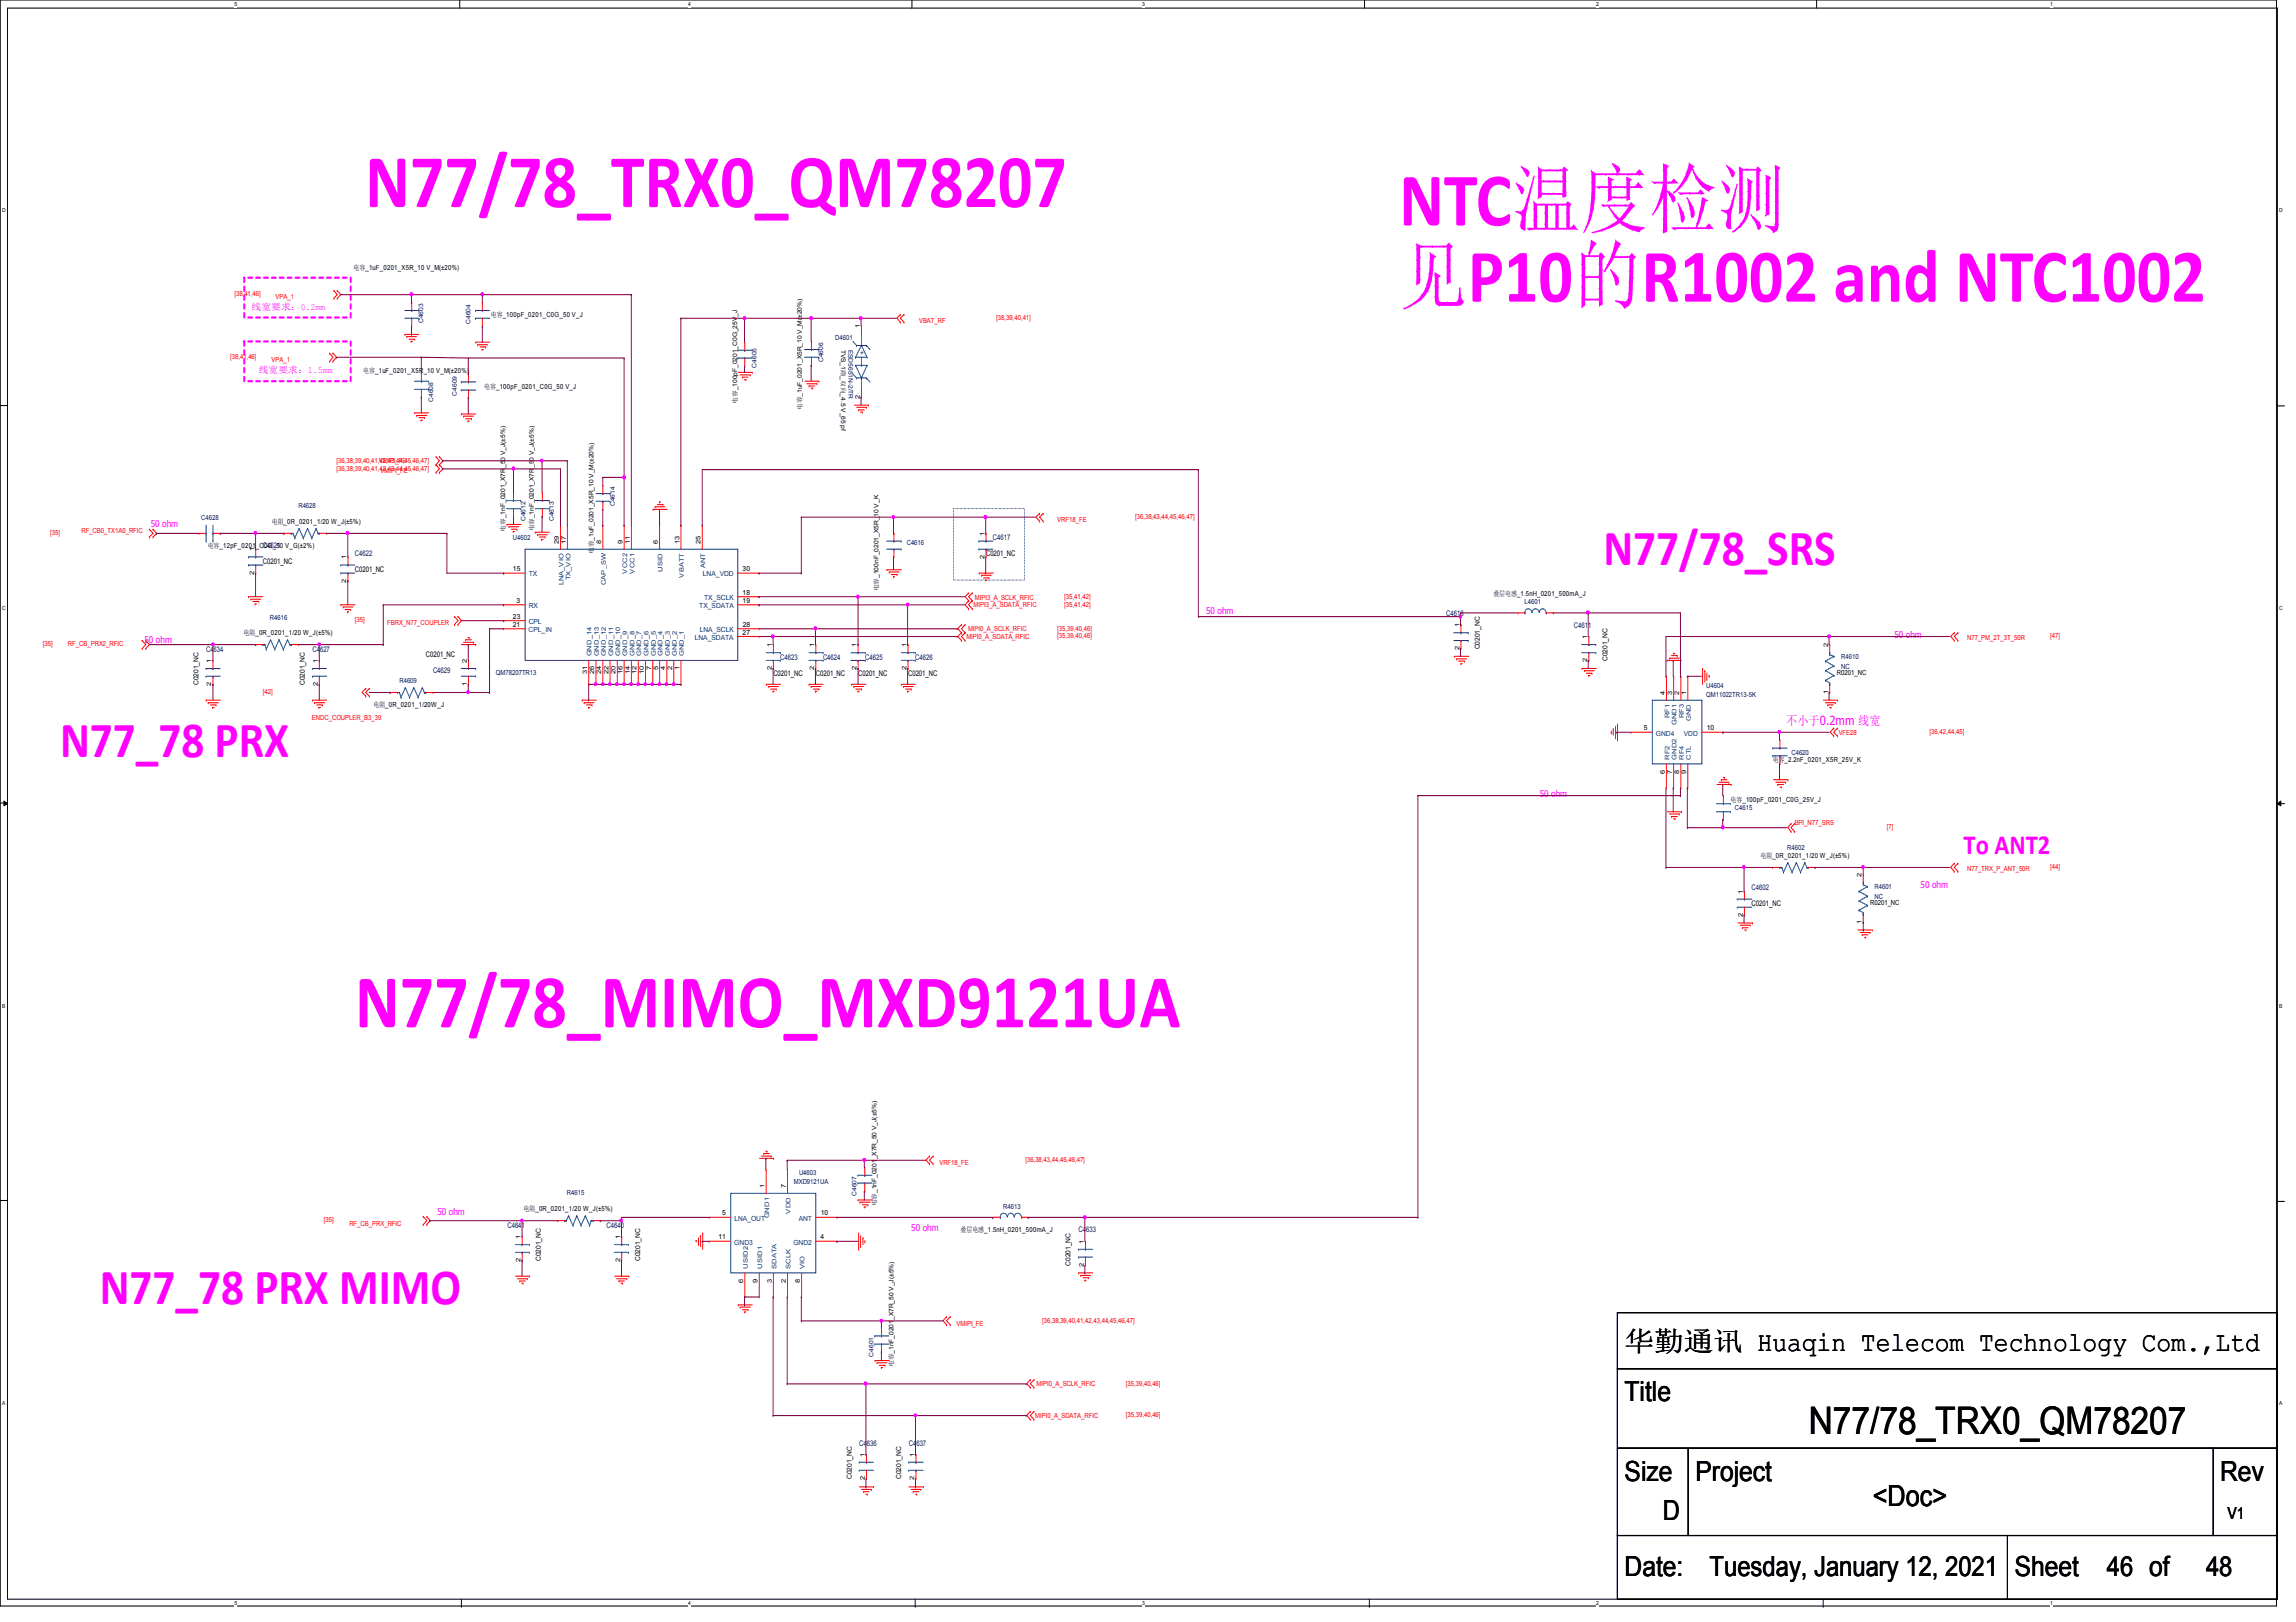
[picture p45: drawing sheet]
<svg xmlns="http://www.w3.org/2000/svg" width="297mm" height="210mm" viewBox="0 0 297 210" stroke-linecap="round" stroke-linejoin="round" font-family="sans-serif">
<defs><g id="words">
<g font-size="9.9" fill="#f0f">
<text x="47.2" y="26.8">N77/78_TRX0_QM78207</text>
<text x="181" y="29.2">NTC温精温温</text>
<text x="181.1" y="39.1">见P10的R1002 and NTC1002</text>
<text x="45.9" y="132.9">N77/78_MIMO_MXD9121UA</text>
</g>
<g font-size="6.6" fill="#f0f">
<text x="207.4" y="73.2">N77/78_SRS</text>
<text x="7.8" y="98">N77_78 PRX</text>
<text x="12.9" y="168.7">N77_78 PRX MIMO</text>
</g>
<text font-size="4.9" x="234" y="185.6">N77/78_TRX0_QM78207</text>
<text font-size="3.8" x="242.3" y="194.9">&lt;Doc&gt;</text>
<text font-size="3.6" fill="#f0f" x="254" y="110.6">To ANT2</text>
<g font-size="3.6">
<text x="210.2" y="174.8">华华华华 Huaqin Telecom Technology Com.,Ltd</text>
<text x="210.2" y="181.3">Title</text>
<text x="210.2" y="191.6">Size</text>
<text x="219.4" y="191.6">Project</text>
<text x="287.2" y="191.6">Rev</text>
<text x="215.1" y="196.8">D</text>
<text x="210.2" y="204">Date:</text>
<text x="221.2" y="204">Tuesday, January 12, 2021</text>
<text x="260.6" y="204">Sheet</text>
<text x="272.6" y="204">46 of</text>
<text x="285.4" y="204">48</text>
</g>
<text font-size="2.1" x="288.2" y="196.5">V1</text>
<text font-size="1.6" fill="#f0f" x="231.1" y="93.8">不不不0.2mm 线线</text>
<g font-size="1.2" fill="#f0f">
<text x="32.5" y="40.1">线线下线：0.2mm</text>
<text x="33.5" y="48.3">线线下线：1.5mm</text>
<text x="19.5" y="68.3">50 ohm</text>
<text x="18.7" y="83.2">50 ohm</text>
<text x="156" y="79.5">50 ohm</text>
<text x="245.1" y="82.6">50 ohm</text>
<text x="199.2" y="103.1">50 ohm</text>
<text x="248.5" y="114.9">50 ohm</text>
<text x="56.6" y="157.2">50 ohm</text>
<text x="117.9" y="159.2">50 ohm</text>
</g>
<g font-size="1" fill="#000080">
<text x="34" y="70.9">C4621</text>
<text x="45.9" y="72">C4622</text>
<text x="128.5" y="69.9">C4617</text>
<text x="187.1" y="79.7">C4618</text>
<text x="203.6" y="81.2">C4611</text>
<text x="26.7" y="84.3">C4634</text>
<text x="40.4" y="84.3">C4627</text>
<text x="56" y="87.1">C4629</text>
<text x="100.9" y="85.4">C4623</text>
<text x="106.5" y="85.4">C4624</text>
<text x="111.9" y="85.4">C4625</text>
<text x="118.4" y="85.4">C4626</text>
<text x="226.6" y="115.2">C4602</text>
<text x="65.6" y="158.9">C4641</text>
<text x="78.5" y="158.9">C4640</text>
<text x="139.5" y="159.5">C4633</text>
<text x="111.2" y="187.1">C4636</text>
<text x="117.6" y="187.1">C4637</text>
</g>
<g font-size="1">
<text x="127.6" y="72">C0201_NC</text>
<text x="34" y="73">C0201_NC</text>
<text x="45.9" y="74">C0201_NC</text>
<text x="55.1" y="85">C0201_NC</text>
<text x="100.1" y="87.4">C0201_NC</text>
<text x="105.5" y="87.4">C0201_NC</text>
<text x="111" y="87.4">C0201_NC</text>
<text x="117.5" y="87.4">C0201_NC</text>
<text x="226.6" y="117.3">C0201_NC</text>
</g>
<g font-size=".9">
<text x="45.7" y="34.9">电电_1uF_0201_X5R_10 V_M(±20%)</text>
<text x="63.5" y="41">电电_100pF_0201_C0G_50 V_J</text>
<text x="47" y="48.2">电电_1uF_0201_X5R_10 V_M(±20%)</text>
<text x="62.6" y="50.3">电电_100pF_0201_C0G_50 V_J</text>
<text x="26.9" y="71">电电_12pF_0201_C0G_50 V_G(±2%)</text>
<text x="35.2" y="67.8">电电_0R_0201_1/20 W_J(±5%)</text>
<text x="66.4" y="73.9">15</text>
<text x="96.1" y="77">18</text>
<text x="96.1" y="73.9">30</text>
<text x="193.2" y="77.1">叠叠电贴_1.5nH_0201_500mA_J</text>
<text x="31.5" y="82.2">电电_0R_0201_1/20 W_J(±5%)</text>
<text x="66.4" y="81.1">21</text>
<text x="66.4" y="80.1">23</text>
<text x="66.8" y="78">3</text>
<text x="96.1" y="82.1">27</text>
<text x="96.1" y="78">19</text>
<text x="96.1" y="81.1">28</text>
<text x="25.7" y="88.7" transform="rotate(-90 25.7 88.7)">C0201_NC</text>
<text x="39.4" y="88.7" transform="rotate(-90 39.4 88.7)">C0201_NC</text>
<text x="191.4" y="84" transform="rotate(-90 191.4 84)">C0201_NC</text>
<text x="208" y="85.6" transform="rotate(-90 208 85.6)">C0201_NC</text>
<text x="237.6" y="87.4">R0201_NC</text>
<text x="48.3" y="91.5">电电_0R_0201_1/20W_J</text>
<text x="212.7" y="94.5">5</text>
<text x="220.8" y="94.5">10</text>
<text x="229.3" y="98.7">电电_2.2nF_0201_X5R_25V_K</text>
<text x="223.9" y="103.8">电电_100pF_0201_C0G_25V_J</text>
<text x="227.8" y="111.1">电电_0R_0201_1/20 W_J(±5%)</text>
<text x="241.9" y="117.1">R0201_NC</text>
<text x="67.7" y="156.8">电电_0R_0201_1/20 W_J(±5%)</text>
<text x="93" y="160.4">11</text>
<text x="93.4" y="157.3">5</text>
<text x="106.2" y="160.4">4</text>
<text x="106.2" y="157.3">10</text>
<text x="124.3" y="159.4">叠叠电贴_1.5nH_0201_500mA_J</text>
<text x="70" y="163.2" transform="rotate(-90 70 163.2)">C0201_NC</text>
<text x="82.8" y="163.2" transform="rotate(-90 82.8 163.2)">C0201_NC</text>
<text x="138.5" y="163.8" transform="rotate(-90 138.5 163.8)">C0201_NC</text>
<text x="110.2" y="191.4" transform="rotate(-90 110.2 191.4)">C0201_NC</text>
<text x="116.6" y="191.4" transform="rotate(-90 116.6 191.4)">C0201_NC</text>
</g>
<g font-size=".9" fill="#f00">
<text x="30.3" y="38.4">[38,41,46]</text>
<text x="35.6" y="38.8">VPA_1</text>
<text x="118.9" y="41.8">VBAT_RF</text>
<text x="128.9" y="41.4">[38,39,40,41]</text>
<text x="29.8" y="46.5">[38,41,46]</text>
<text x="35.1" y="46.9">VPA_1</text>
<text x="43.5" y="59.9">[36,38,39,40,41,42,43,44,45,46,47]</text>
<text x="49.1" y="60">VMIPI_FE</text>
<text x="43.5" y="60.9">[36,38,39,40,41,42,43,44,45,46,47]</text>
<text x="49.2" y="61.2">VMIPI_FE</text>
<text x="6.5" y="69.3">[35]</text>
<text x="10.5" y="68.9">RF_CB0_TX1A0_RFIC</text>
<text x="136.8" y="67.6">VRF18_FE</text>
<text x="146.9" y="67.2">[36,38,43,44,45,46,47]</text>
<text x="126.1" y="77.6">MIPI3_A_SCLK_RFIC</text>
<text x="137.7" y="77.5">[35,41,42]</text>
<text x="5.6" y="83.6">[35]</text>
<text x="8.8" y="83.6">RF_CB_PRX2_RFIC</text>
<text x="45.9" y="80.6">[35]</text>
<text x="50.1" y="80.9">FBRX_N77_COUPLER</text>
<text x="125" y="82.7">MIPI0_A_SDATA_RFIC</text>
<text x="125.2" y="81.7">MIPI0_A_SCLK_RFIC</text>
<text x="126" y="78.6">MIPI3_A_SDATA_RFIC</text>
<text x="136.8" y="81.6">[35,39,40,46]</text>
<text x="136.8" y="82.6">[35,39,40,46]</text>
<text x="137.7" y="78.5">[35,41,42]</text>
<text x="254.5" y="82.8">N77_PM_2T_3T_50R</text>
<text x="265.2" y="82.6">[47]</text>
<text x="34" y="89.8">[42]</text>
<text x="40.4" y="93.2">ENDC_COUPLER_B3_39</text>
<text x="237.9" y="95.1">VFE28</text>
<text x="249.6" y="95">[36,42,44,45]</text>
<text x="232.2" y="106.7">BPI_N77_SRS</text>
<text x="244.1" y="107.3">[7]</text>
<text x="254.5" y="112.7">N77_TRX_P_ANT_50R</text>
<text x="265.2" y="112.5">[44]</text>
<text x="121.5" y="150.8">VRF18_FE</text>
<text x="132.7" y="150.4">[36,38,43,44,45,46,47]</text>
<text x="41.9" y="158.2">[35]</text>
<text x="45.2" y="158.6">RF_CB_PRX_RFIC</text>
<text x="123.7" y="171.6">VMIPI_FE</text>
<text x="134.8" y="171.2">[36,38,39,40,41,42,43,44,45,46,47]</text>
<text x="134.1" y="179.4">MIPI0_A_SCLK_RFIC</text>
<text x="145.7" y="179.3">[35,39,40,46]</text>
<text x="133.9" y="183.5">MIPI0_A_SDATA_RFIC</text>
<text x="145.7" y="183.4">[35,39,40,46]</text>
</g>
<g font-size=".9" fill="#000080">
<text x="108.1" y="44">D4601</text>
<text x="38.6" y="65.7">R4628</text>
<text x="26" y="67.3">C4628</text>
<text x="66.4" y="69.9">U4602</text>
<text x="117.3" y="70.5">C4616</text>
<text x="34.9" y="80.2">R4616</text>
<text x="197.2" y="78.2">L4601</text>
<text x="51.7" y="88.4">R4609</text>
<text x="64.2" y="87.4">QM78207TR13</text>
<text x="220.7" y="89">U4604</text>
<text x="238.2" y="85.3">R4610</text>
<text x="238.2" y="86.6">NC</text>
<text x="220.7" y="90.2">QM11022TR13-5K</text>
<text x="231.8" y="97.7">C4620</text>
<text x="224.4" y="104.9">C4615</text>
<text x="231.2" y="110">R4602</text>
<text x="242.5" y="115.1">R4601</text>
<text x="242.5" y="116.3">NC</text>
<text x="73.3" y="154.7">R4615</text>
<text x="102.7" y="153.2">MXD9121UA</text>
<text x="103.4" y="152.1">U4603</text>
<text x="129.8" y="156.4">R4613</text>
</g>
<g font-size=".9" fill="#004080">
<text x="111.3" y="45.9">+</text>
<text x="111.3" y="45.9">-</text>
<text x="68.4" y="74.6">TX</text>
<text x="90.9" y="74.6">LNA_VDD</text>
<text x="91.1" y="77.7">TX_SCLK</text>
<text x="68.4" y="81.8">CPL_IN</text>
<text x="68.4" y="78.7">RX</text>
<text x="68.4" y="80.7">CPL</text>
<text x="89.9" y="82.8">LNA_SDATA</text>
<text x="90.5" y="78.7">TX_SDATA</text>
<text x="90.5" y="81.8">LNA_SCLK</text>
<text x="214.2" y="95.2">GND4</text>
<text x="217.8" y="95.2">VDD</text>
<text x="95" y="161.1">GND3</text>
<text x="95" y="158">LNA_OUT</text>
<text x="102.6" y="161.1">GND2</text>
<text x="103.3" y="158">ANT</text>
</g>
<g font-size=".8" fill="#000080">
<text x="54.7" y="41.8" transform="rotate(-90 54.7 41.8)">C4603</text>
<text x="60.9" y="41.9" transform="rotate(-90 60.9 41.9)">C4604</text>
<text x="97.9" y="47.6" transform="rotate(-90 97.9 47.6)">C4605</text>
<text x="106.5" y="46.9" transform="rotate(-90 106.5 46.9)">C4606</text>
<text x="109.8" y="45.2" transform="rotate(90 109.8 45.2)">ESD5651N-2/TR</text>
<text x="56" y="52" transform="rotate(-90 56 52)">C4608</text>
<text x="59.1" y="51.2" transform="rotate(-90 59.1 51.2)">C4609</text>
<text x="79.5" y="65.5" transform="rotate(-90 79.5 65.5)">C4614</text>
<text x="68" y="67.5" transform="rotate(-90 68 67.5)">C4612</text>
<text x="71.7" y="67.4" transform="rotate(-90 71.7 67.4)">C4613</text>
<text x="110.8" y="154.8" transform="rotate(-90 110.8 154.8)">C4607</text>
<text x="113" y="175.6" transform="rotate(-90 113 175.6)">C4601</text>
</g>
<g font-size=".8">
<text x="108.8" y="45.2" transform="rotate(90 108.8 45.2)">TVS_1路_双双_4.5 V_65 pf</text>
<text x="111.2" y="42.4" transform="rotate(-90 111.2 42.4)">1</text>
<text x="95.4" y="52.2" transform="rotate(-90 95.4 52.2)">电电_100pF_0201_C0G_25V_J</text>
<text x="103.7" y="53.1" transform="rotate(-90 103.7 53.1)">电电_1uF_0201_X5R_10 V_M(±20%)</text>
<text x="111.2" y="51.6" transform="rotate(-90 111.2 51.6)">2</text>
<text x="32.9" y="71.4" transform="rotate(-90 32.9 71.4)">1</text>
<text x="65.4" y="68.8" transform="rotate(-90 65.4 68.8)">电电_1nF_0201_X7R_50 V_J(±5%)</text>
<text x="69.1" y="68.8" transform="rotate(-90 69.1 68.8)">电电_1nF_0201_X7R_50 V_J(±5%)</text>
<text x="72.3" y="70.4" transform="rotate(-90 72.3 70.4)">29</text>
<text x="73.2" y="70.4" transform="rotate(-90 73.2 70.4)">17</text>
<text x="76.8" y="71.7" transform="rotate(-90 76.8 71.7)">电电_1uF_0201_X5R_10 V_M(±20%)</text>
<text x="77.8" y="70.4" transform="rotate(-90 77.8 70.4)">8</text>
<text x="80.5" y="70.4" transform="rotate(-90 80.5 70.4)">9</text>
<text x="81.5" y="70.4" transform="rotate(-90 81.5 70.4)">11</text>
<text x="85.1" y="70.4" transform="rotate(-90 85.1 70.4)">6</text>
<text x="87.9" y="70.4" transform="rotate(-90 87.9 70.4)">13</text>
<text x="90.6" y="70.4" transform="rotate(-90 90.6 70.4)">25</text>
<text x="127.4" y="69.3" transform="rotate(-90 127.4 69.3)">1</text>
<text x="32.9" y="74.4" transform="rotate(-90 32.9 74.4)">2</text>
<text x="44.8" y="75.4" transform="rotate(-90 44.8 75.4)">2</text>
<text x="44.8" y="72.4" transform="rotate(-90 44.8 72.4)">1</text>
<text x="113.7" y="76.5" transform="rotate(-90 113.7 76.5)">电电_100nF_0201_X5R_10 V_K</text>
<text x="127.4" y="72.3" transform="rotate(-90 127.4 72.3)">2</text>
<text x="99.8" y="83.7" transform="rotate(-90 99.8 83.7)">1</text>
<text x="105.3" y="83.7" transform="rotate(-90 105.3 83.7)">1</text>
<text x="110.8" y="83.8" transform="rotate(-90 110.8 83.8)">1</text>
<text x="117.3" y="83.7" transform="rotate(-90 117.3 83.7)">1</text>
<text x="188.8" y="81.2" transform="rotate(-90 188.8 81.2)">1</text>
<text x="205.3" y="82.7" transform="rotate(-90 205.3 82.7)">1</text>
<text x="236.5" y="83.7" transform="rotate(-90 236.5 83.7)">2</text>
<text x="27.3" y="88.8" transform="rotate(-90 27.3 88.8)">2</text>
<text x="27.3" y="85.8" transform="rotate(-90 27.3 85.8)">1</text>
<text x="41.1" y="88.8" transform="rotate(-90 41.1 88.8)">2</text>
<text x="41.1" y="85.8" transform="rotate(-90 41.1 85.8)">1</text>
<text x="60.4" y="88.8" transform="rotate(-90 60.4 88.8)">1</text>
<text x="60.4" y="85.8" transform="rotate(-90 60.4 85.8)">2</text>
<text x="75.9" y="87.2" transform="rotate(-90 75.9 87.2)">31</text>
<text x="76.9" y="87.2" transform="rotate(-90 76.9 87.2)">26</text>
<text x="77.8" y="87.2" transform="rotate(-90 77.8 87.2)">24</text>
<text x="78.7" y="87.2" transform="rotate(-90 78.7 87.2)">22</text>
<text x="79.6" y="87.2" transform="rotate(-90 79.6 87.2)">20</text>
<text x="80.5" y="87.2" transform="rotate(-90 80.5 87.2)">16</text>
<text x="81.5" y="87.2" transform="rotate(-90 81.5 87.2)">14</text>
<text x="82.4" y="87.2" transform="rotate(-90 82.4 87.2)">12</text>
<text x="83.3" y="87.2" transform="rotate(-90 83.3 87.2)">10</text>
<text x="84.2" y="86.7" transform="rotate(-90 84.2 86.7)">7</text>
<text x="85.1" y="86.7" transform="rotate(-90 85.1 86.7)">5</text>
<text x="86.1" y="86.7" transform="rotate(-90 86.1 86.7)">4</text>
<text x="87" y="86.7" transform="rotate(-90 87 86.7)">2</text>
<text x="87.9" y="86.7" transform="rotate(-90 87.9 86.7)">1</text>
<text x="99.8" y="86.7" transform="rotate(-90 99.8 86.7)">2</text>
<text x="105.3" y="86.7" transform="rotate(-90 105.3 86.7)">2</text>
<text x="110.8" y="86.7" transform="rotate(-90 110.8 86.7)">2</text>
<text x="117.3" y="86.7" transform="rotate(-90 117.3 86.7)">2</text>
<text x="188.8" y="84.1" transform="rotate(-90 188.8 84.1)">2</text>
<text x="205.3" y="85.7" transform="rotate(-90 205.3 85.7)">2</text>
<text x="215.4" y="89.9" transform="rotate(-90 215.4 89.9)">4</text>
<text x="216.3" y="89.9" transform="rotate(-90 216.3 89.9)">3</text>
<text x="217.2" y="89.9" transform="rotate(-90 217.2 89.9)">2</text>
<text x="218.1" y="89.9" transform="rotate(-90 218.1 89.9)">1</text>
<text x="236.5" y="89.8" transform="rotate(-90 236.5 89.8)">1</text>
<text x="215.4" y="100.1" transform="rotate(-90 215.4 100.1)">6</text>
<text x="216.3" y="100.1" transform="rotate(-90 216.3 100.1)">7</text>
<text x="217.2" y="100.1" transform="rotate(-90 217.2 100.1)">8</text>
<text x="218.1" y="100.1" transform="rotate(-90 218.1 100.1)">9</text>
<text x="240.8" y="113.5" transform="rotate(-90 240.8 113.5)">2</text>
<text x="225.5" y="118.6" transform="rotate(-90 225.5 118.6)">2</text>
<text x="225.5" y="115.6" transform="rotate(-90 225.5 115.6)">1</text>
<text x="240.8" y="119.6" transform="rotate(-90 240.8 119.6)">1</text>
<text x="98.9" y="153.7" transform="rotate(-90 98.9 153.7)">1</text>
<text x="101.7" y="153.7" transform="rotate(-90 101.7 153.7)">7</text>
<text x="67.3" y="160.4" transform="rotate(-90 67.3 160.4)">1</text>
<text x="80.2" y="160.3" transform="rotate(-90 80.2 160.3)">1</text>
<text x="113.4" y="156.1" transform="rotate(-90 113.4 156.1)">电电_1nF_0201_X7R_50 V_J(±5%)</text>
<text x="140.2" y="161" transform="rotate(-90 140.2 161)">1</text>
<text x="67.3" y="163.3" transform="rotate(-90 67.3 163.3)">2</text>
<text x="80.2" y="163.3" transform="rotate(-90 80.2 163.3)">2</text>
<text x="96.1" y="166" transform="rotate(-90 96.1 166)">6</text>
<text x="98" y="166" transform="rotate(-90 98 166)">9</text>
<text x="99.8" y="166" transform="rotate(-90 99.8 166)">3</text>
<text x="101.7" y="166" transform="rotate(-90 101.7 166)">2</text>
<text x="103.5" y="166" transform="rotate(-90 103.5 166)">8</text>
<text x="140.2" y="163.9" transform="rotate(-90 140.2 163.9)">2</text>
<text x="115.6" y="176.9" transform="rotate(-90 115.6 176.9)">电电_1nF_0201_X7R_50 V_J(±5%)</text>
<text x="111.9" y="191.5" transform="rotate(-90 111.9 191.5)">2</text>
<text x="111.9" y="188.5" transform="rotate(-90 111.9 188.5)">1</text>
<text x="118.3" y="191.5" transform="rotate(-90 118.3 191.5)">2</text>
<text x="118.3" y="188.5" transform="rotate(-90 118.3 188.5)">1</text>
</g>
<g font-size=".8" fill="#004080">
<text x="72.9" y="75.7" transform="rotate(-90 72.9 75.7)">LNA_VIO</text>
<text x="73.8" y="75.1" transform="rotate(-90 73.8 75.1)">TX_VIO</text>
<text x="78.4" y="75.7" transform="rotate(-90 78.4 75.7)">CAP_SW</text>
<text x="81.1" y="74.2" transform="rotate(-90 81.1 74.2)">VCC2</text>
<text x="82.1" y="74.2" transform="rotate(-90 82.1 74.2)">VCC1</text>
<text x="85.7" y="74" transform="rotate(-90 85.7 74)">USID</text>
<text x="88.5" y="74.7" transform="rotate(-90 88.5 74.7)">VBATT</text>
<text x="91.2" y="73.6" transform="rotate(-90 91.2 73.6)">ANT</text>
<text x="76.5" y="84.9" transform="rotate(-90 76.5 84.9)">GND_14</text>
<text x="77.5" y="84.9" transform="rotate(-90 77.5 84.9)">GND_13</text>
<text x="78.4" y="84.9" transform="rotate(-90 78.4 84.9)">GND_12</text>
<text x="79.3" y="84.9" transform="rotate(-90 79.3 84.9)">GND_11</text>
<text x="80.2" y="84.9" transform="rotate(-90 80.2 84.9)">GND_10</text>
<text x="81.1" y="84.9" transform="rotate(-90 81.1 84.9)">GND_9</text>
<text x="82.1" y="84.9" transform="rotate(-90 82.1 84.9)">GND_8</text>
<text x="83" y="84.9" transform="rotate(-90 83 84.9)">GND_7</text>
<text x="83.9" y="84.9" transform="rotate(-90 83.9 84.9)">GND_6</text>
<text x="84.8" y="84.9" transform="rotate(-90 84.8 84.9)">GND_5</text>
<text x="85.7" y="84.9" transform="rotate(-90 85.7 84.9)">GND_4</text>
<text x="86.7" y="84.9" transform="rotate(-90 86.7 84.9)">GND_3</text>
<text x="87.6" y="84.9" transform="rotate(-90 87.6 84.9)">GND_2</text>
<text x="88.5" y="84.9" transform="rotate(-90 88.5 84.9)">GND_1</text>
<text x="216" y="92.9" transform="rotate(-90 216 92.9)">RF1</text>
<text x="216.9" y="93.9" transform="rotate(-90 216.9 93.9)">GND1</text>
<text x="217.8" y="92.9" transform="rotate(-90 217.8 92.9)">RF3</text>
<text x="218.7" y="93.3" transform="rotate(-90 218.7 93.3)">GND</text>
<text x="216" y="98.3" transform="rotate(-90 216 98.3)">RF2</text>
<text x="216.9" y="98.3" transform="rotate(-90 216.9 98.3)">GND2</text>
<text x="217.8" y="98.3" transform="rotate(-90 217.8 98.3)">RF4</text>
<text x="218.7" y="98.3" transform="rotate(-90 218.7 98.3)">CTL</text>
<text x="99.5" y="157.7" transform="rotate(-90 99.5 157.7)">GND1</text>
<text x="102.3" y="157.1" transform="rotate(-90 102.3 157.1)">VDD</text>
<text x="96.7" y="164.2" transform="rotate(-90 96.7 164.2)">USID2</text>
<text x="98.6" y="164.2" transform="rotate(-90 98.6 164.2)">USID1</text>
<text x="100.4" y="164.2" transform="rotate(-90 100.4 164.2)">SDATA</text>
<text x="102.3" y="164.2" transform="rotate(-90 102.3 164.2)">SCLK</text>
<text x="104.1" y="164.2" transform="rotate(-90 104.1 164.2)">VIO</text>
</g>
<g font-size=".7">
<text x="30.3" y=".8">5</text>
<text x="89" y=".8">4</text>
<text x="147.8" y=".8">3</text>
<text x="206.5" y=".8">2</text>
<text x="265.2" y=".8">1</text>
<text x=".3" y="27.5">D</text>
<text x="294.9" y="27.5">D</text>
<text x=".3" y="78.9">C</text>
<text x="294.9" y="78.9">C</text>
<text x=".3" y="130.4">B</text>
<text x="294.9" y="130.4">B</text>
<text x=".3" y="181.9">A</text>
<text x="294.9" y="181.9">A</text>
<text x="30.3" y="207.8">5</text>
<text x="89" y="207.8">4</text>
<text x="147.8" y="207.8">3</text>
<text x="206.5" y="207.8">2</text>
<text x="265.2" y="207.8">1</text>
</g>
</g></defs>
<path d="M0 0h294.5v207.8h-294.5zM1 1h293.6v206h-293.6z" fill="none" stroke="#000" stroke-width=".13"/>
<g fill="#fff">
<path d="M30.3 .1h.4v.9h-.4z"/>
<path d="M30.3 207.1h.4v.8h-.4z"/>
</g>
<path d="M59.5 0v1M59.7 207v1" fill="none" stroke="#000" stroke-width=".13"/>
<g fill="#fff">
<path d="M89 .1h.4v.9h-.4z"/>
<path d="M89 207.1h.4v.8h-.4z"/>
</g>
<path d="M118 0v1M118.4 207v1" fill="none" stroke="#000" stroke-width=".13"/>
<g fill="#fff">
<path d="M147.8 .1h.3v.9h-.3z"/>
<path d="M147.8 207.1h.3v.8h-.3z"/>
</g>
<path d="M176.5 0v1M177.2 207v1" fill="none" stroke="#000" stroke-width=".13"/>
<g fill="#fff">
<path d="M206.5 .1h.4v.9h-.4z"/>
<path d="M206.5 207.1h.4v.8h-.4z"/>
</g>
<path d="M235 0v1M235.9 207v1" fill="none" stroke="#000" stroke-width=".13"/>
<g fill="#fff">
<path d="M265.2 .1h.4v.9h-.4z"/>
<path d="M265.2 207.1h.4v.8h-.4z"/>
<path d="M.3 26.8h.5v.8h-.5z"/>
<path d="M294.9 26.8h.4v.8h-.4z"/>
<path d="M.3 78.3h.5v.8h-.5z"/>
<path d="M294.9 78.3h.4v.8h-.4z"/>
</g>
<path d="M0 52.5h1M294.6 52.5h1" fill="none" stroke="#000" stroke-width=".13"/>
<g fill="#fff">
<path d="M.3 129.7h.4v.8h-.4z"/>
<path d="M294.9 129.7h.4v.8h-.4z"/>
</g>
<path d="M0 103.9h1M.5 103.7l.5 .3-.5 .3zM294.6 104l.5-.3v.6zM294.6 104h.9" fill="none" stroke="#000" stroke-width=".13"/>
<path d="M.5 103.7l.5 .3-.5 .3zM294.6 104l.5-.3v.6z" fill="#000"/>
<g fill="#fff">
<path d="M.3 181.2h.4v.8h-.4z"/>
<path d="M294.9 181.2h.4v.8h-.4z"/>
</g>
<path d="M0 155.4h1M294.6 155.5h.9M209.2 177.1h85.4v10.3h-85.4zM209.2 169.9h85.4v7.2h-85.4zM209.2 187.4h9.2v11.3h-9.2zM209.2 198.7h50.5v8.3h-50.5zM218.4 187.4h67.9v11.3h-67.9zM259.7 198.7h34.9v8.3h-34.9zM286.3 187.4h8.3v11.3h-8.3z" fill="none" stroke="#000" stroke-width=".13"/>
<path d="M31.6 35.9h13.8v5.2h-13.8zM31.6 44.2h13.8v5.1h-13.8z" fill="none" stroke="#f0f" stroke-width=".27" stroke-dasharray=".5 .5"/>
<g fill="none" stroke="#00f" stroke-width=".13">
<path d="M52.4 41.2h1.8M52.4 40.2h1.8M53.3 41.2h.1M53.3 40.2h.1M53.6 50.4h1.9M53.6 49.3h1.9M54.2 41.2h.1M54.2 40.2h.1M54.5 50.4h.1M54.5 49.3h.1M55.5 50.4h.1M55.5 49.3h.1"/>
<path d="M59.7 49.4h.1M59.7 50.5h.1M59.7 49.4h1.8M59.7 50.5h1.8M60.6 49.4h.1M60.6 50.5h.1M61.5 40.2h.1M61.5 41.2h.1M61.5 41.2h1.8M61.5 40.2h1.8M62.4 40.2h.1M62.4 41.2h.1"/>
<path d="M95.5 46.3h.1M95.5 45.3h.1M95.5 46.3h1.8M95.5 45.3h1.8M96.4 46.3h.1M96.4 45.3h.1M104.1 46.2h1.8M104.1 45.2h1.8M105 45.2h.1M105 46.2h.1M105.9 45.2h.1M105.9 46.2h.1"/>
<path d="M110.3 48.4l.5 .5M110.3 44.2l.5 .5M110.7 47.3h.1M110.7 46.2h.1M110.7 47.3l.7 1.6M110.7 47.3h1.5M110.7 46.2h1.5M110.8 48.9h.1M110.8 44.7h.1M110.8 48.9h1.3M110.8 44.7h1.3M111.4 48.9h.1"/>
<path d="M111.4 44.7h.1M111.4 47.3h.1M111.4 50.4h.1M111.4 44.7l.8 1.5M111.4 44.7l-.7 1.5M111.4 43.1v1.6M111.4 46.2v1.1M111.4 48.9v1.5M112.1 48.9h.1M112.1 44.7h.1M112.1 48.9l.5 .5M112.1 44.7l.5 .5"/>
<path d="M112.2 47.3h.1M112.2 46.2h.1M112.2 47.3l-.8 1.6M26.7 69h.1M26.7 70h.1M26.7 68v2M27.6 70h.1M27.6 69h.1M27.6 68v2M32.1 72.1h.1M32.1 73.1h.1M32.1 73.1h1.9"/>
<path d="M32.1 72.1h1.9M33.1 72.1h.1M33.1 73.1h.1M37.7 69h.1M37.7 69h.2M37.9 69h.1M37.9 69l.2 .6M38.1 69.6h.1M38.7 68.4h.1M38.7 68.4l-.6 1.2M38.7 68.4l.5 1.2M39.2 69.6h.1"/>
<path d="M39.8 68.4h.1M39.8 68.4l-.6 1.2M39.8 68.4l.5 1.2M40.3 69.6h.1M40.9 68.4h.1M40.9 68.4l-.6 1.2M40.9 68.4l.3 .6M41.2 69h.1M41.3 69h.1M44.1 73.1h.1M44.1 74.2h.1M44.1 73.1h1.8"/>
<path d="M44.1 74.2h1.8M45 73.1h.1M45 74.2h.1M65.5 64.8h1.9M65.5 65.8h1.9M66.4 64.8h.1M66.4 65.8h.1M67.4 64.8h.1M67.4 65.8h.1M67.9 71.1h27.5v14.4h-27.5zM69.2 64.8h1.9M69.2 65.8h1.9"/>
<path d="M70.2 64.8h.1M70.2 65.8h.1M71.1 64.8h.1M71.1 65.8h.1M77.1 63.9h1.8M77.1 64.9h1.8M78 63.9h.1M78 64.9h.1M78.9 63.9h.1M78.9 64.9h.1M114.7 70h1.9M114.7 71.1h1.9"/>
<path d="M115.6 70h.1M115.6 71.1h.1M116.6 70h.1M116.6 71.1h.1M123.4 65.8h9.1v9.3h-9.1zM126.6 70h.1M126.6 71.1h.1M126.6 70h1.9M126.6 71.1h1.9M127.6 70h.1M127.6 71.1h.1M197.3 79.3h.1"/>
<path d="M197.3 79.3v-.3a.45 .45 0 0 1 .6-.2 .45 .45 0 0 1 .3 .5M198.2 79.3l.1-.3a.45 .45 0 0 1 .5-.2 .45 .45 0 0 1 .3 .5M199.2 79.3v-.3a.41 .41 0 0 1 .4-.2 .41 .41 0 0 1 .3 .2l.1 .3M200 79.3h.1M26.7 86.5h.1M26.7 87.5h.1M26.7 87.5h1.8M26.7 86.5h1.8M27.5 86.5h.1M27.5 87.5h.1M34 83.4h.1M34 83.4h.3"/>
<path d="M34.3 83.4h.1M34.3 83.4l.1 .6M34.4 84h.1M35 82.8h.1M35 82.8l-.6 1.2M35 82.8l.5 1.2M35.5 84h.1M36.1 82.8h.1M36.1 82.8l-.6 1.2M36.1 82.8l.6 1.2M36.7 84h.1M37.2 82.8h.1"/>
<path d="M37.2 82.8l-.5 1.2M37.2 82.8l.3 .6M37.5 83.4h.1M37.5 83.4h.2M37.7 83.4h.1M40.4 86.5h.1M40.4 87.5h.1M40.4 87.5h1.8M40.4 86.5h1.8M41.3 86.5h.1M41.3 87.5h.1M51.4 89.6h.1"/>
<path d="M51.4 89.6h.3M51.7 89.6h.1M51.7 89.6l.2 .6M51.9 90.2h.1M52.4 89h.1M52.4 89l-.5 1.2M52.4 89l.6 1.2M53 90.2h.1M53.5 89h.1M53.5 89l-.5 1.2M53.5 89l.6 1.2M54.1 90.2h.1"/>
<path d="M54.6 89h.1M54.6 89l-.5 1.2M54.6 89l.3 .6M54.9 89.6h.1M54.9 89.6h.2M55.1 89.6h.1M59.7 87.5h1.8M59.7 86.5h1.8M60.6 87.5h.1M60.6 86.5h.1M61.5 87.5h.1M61.5 86.5h.1"/>
<path d="M99.1 84.5h1.8M99.1 85.5h1.8M100.1 84.5h.1M100.1 85.5h.1M100.9 84.5h.1M100.9 85.5h.1M104.7 84.5h1.8M104.7 85.5h1.8M105.5 84.5h.1M105.5 85.5h.1M106.5 84.5h.1M106.5 85.5h.1"/>
<path d="M110.1 84.5h1.8M110.1 85.5h1.8M111 84.5h.1M111 85.5h.1M111.9 84.5h.1M111.9 85.5h.1M116.6 84.5h1.8M116.6 85.5h1.8M117.5 84.5h.1M117.5 85.5h.1M118.4 84.5h.1M118.4 85.5h.1"/>
<path d="M188.1 81.9h1.8M188.1 82.9h1.8M189 81.9h.1M189 82.9h.1M189.9 81.9h.1M189.9 82.9h.1M204.6 83.4h1.9M204.6 84.5h1.9M205.6 83.4h.1M205.6 84.5h.1M206.5 83.4h.1M206.5 84.5h.1"/>
<path d="M213.8 90.6h6.4v8.3h-6.4zM229.3 96.8h.1M229.3 97.8h.1M229.3 96.8h1.9M229.3 97.8h1.9M230.3 96.8h.1M230.3 97.8h.1M236.2 85.6h.1M236.2 86.8h.1M236.2 88h.1M236.2 85.6l1.1 .6M236.2 86.8l1.1 .6"/>
<path d="M236.2 88l.5 .4M236.7 84.5h.1M236.7 88.6h.1M236.7 84.7h.1M236.7 88.4h.1M236.7 84.5v.2M236.7 88.4v.2M236.7 84.7l.6 .2M237.3 84.9h.1M237.3 86.2h.1M237.3 87.4h.1M237.3 84.9l-1.1 .7"/>
<path d="M237.3 86.2l-1.1 .6M237.3 87.4l-1.1 .6M222.1 104h1.8M222.1 105.1h1.8M223 104h.1M223 105.1h.1M223.9 104h.1M223.9 105.1h.1M224.7 116.4h.1M224.7 117.4h.1M224.7 116.4h1.9M224.7 117.4h1.9"/>
<path d="M225.7 116.4h.1M225.7 117.4h.1M230.3 112.3h.1M230.3 112.3h.2M230.5 112.3h.1M230.5 112.3l.2 .6M230.7 112.9h.1M231.3 111.6h.1M231.3 111.6l-.6 1.3M231.3 111.6l.5 1.3M231.8 112.9h.1M232.4 111.6h.1"/>
<path d="M232.4 111.6l-.6 1.3M232.4 111.6l.5 1.3M232.9 112.9h.1M233.5 111.6h.1M233.5 111.6l-.6 1.3M233.5 111.6l.3 .7M233.8 112.3h.1M233.9 112.3h.1M240.5 115.4h.1M240.5 116.6h.1M240.5 117.8h.1M240.5 115.4l1.1 .6"/>
<path d="M240.5 116.6l1.1 .6M240.5 117.8l.6 .3M241.1 114.2h.1M241.1 118.3h.1M241.1 114.5h.1M241.1 118.1h.1M241.1 114.2v.3M241.1 118.1v.2M241.1 114.5l.5 .2M241.6 114.7h.1M241.6 116h.1M241.6 117.2h.1"/>
<path d="M241.6 114.7l-1.1 .7M241.6 116l-1.1 .6M241.6 117.2l-1.1 .6M73.1 158h.1M73.1 158h.2M73.3 158h.1M73.6 157.3h.1M73.6 157.3l.5 1.3M73.6 157.3l-.3 .7M74.1 158.6h.1M74.6 157.3h.1M74.6 157.3l.6 1.3"/>
<path d="M74.6 157.3l-.5 1.3M75.2 158.6h.1M75.7 157.3h.1M75.7 157.3l.6 1.3M75.7 157.3l-.5 1.3M76.3 158.6h.1M76.5 158h.1M76.5 158h.2M76.5 158l-.2 .6M76.7 158h.1M94.5 154.4h11v10.3h-11zM111 152.1h.1"/>
<path d="M111 153.1h.1M111 152.1h1.8M111 153.1h1.8M111.9 152.1h.1M111.9 153.1h.1M129.4 157.5h.1M129.4 157.5l.1-.3a.45 .45 0 0 1 .5-.2 .45 .45 0 0 1 .3 .5M130.3 157.5l.1-.3a.41 .41 0 0 1 .4-.2 .41 .41 0 0 1 .3 .2l.1 .3M131.2 157.5l.1-.3a.45 .45 0 0 1 .5-.2 .45 .45 0 0 1 .3 .5M132.2 157.5h.1M66.7 161.1h1.8M66.7 162.1h1.8"/>
<path d="M67.6 161.1h.1M67.6 162.1h.1M68.5 161.1h.1M68.5 162.1h.1M79.5 161.1h1.8M79.5 162.1h1.8M80.4 161.1h.1M80.4 162.1h.1M81.3 161.1h.1M81.3 162.1h.1M113.2 172.9h.1M113.2 173.9h.1"/>
<path d="M113.2 172.9h1.8M113.2 173.9h1.8M114 172.9h.1M114 173.9h.1M139.5 161.7h.1M139.5 162.7h.1M139.5 161.7h1.9M139.5 162.7h1.9M140.4 161.7h.1M140.4 162.7h.1M111.2 189.2h.1M111.2 190.3h.1"/>
<path d="M111.2 189.2h1.8M111.2 190.3h1.8M112.1 189.2h.1M112.1 190.3h.1M117.6 189.2h.1M117.6 190.3h.1M117.6 189.2h1.8M117.6 190.3h1.8M118.5 189.2h.1M118.5 190.3h.1"/>
</g>
<g fill="none" stroke="#f00" stroke-width=".13">
<path d="M43.2 38.6h.1M43.2 37.6h.1M43.2 37.6l.4 .5-.4 .5M43.6 37.6h.1M43.6 38.6h.1M43.6 37.6l.5 .5-.5 .5M53.3 39.1h.1M53.3 39.1v1.1M62.4 39.1h.1M62.4 39.1v1.1M42.6 46.8h.1M42.6 45.7h.1"/>
<path d="M42.6 45.7l.5 .5-.5 .6M43.1 45.7h.1M43.1 46.8h.1M43.1 45.7l.4 .5-.4 .6M52.4 43.3h.1M52.4 43.3h1.8M52.6 43.6h.1M52.6 43.6h1.3M52.9 43.9h.8M53.2 44.2h.1M53.2 44.2h.2M53.3 42.2h.1"/>
<path d="M53.3 41.2v1M53.7 43.9h.1M53.7 53.4h.1M53.7 53.4h1.8M53.9 53.8h.1M53.9 53.8h1.3M54.2 54h.7M54.5 54.4h.1M54.5 54.4h.2M54.5 51.4h.1M54.5 48.3h.1M54.5 48.3v1"/>
<path d="M54.5 50.4v1M54.9 54h.1M56.4 59.1h.1M56.4 59.1l.4 .5-.4 .6M56.8 59.1h.1M56.8 59.1l.5 .5-.5 .6M59.7 53.6h.1M59.7 53.6h1.9M60 53.9h.1M60 53.9h1.3M60.2 54.2h.8M60.5 54.5h.1"/>
<path d="M60.5 54.5h.2M60.6 48.4h.1M60.6 51.5h.1M60.6 48.4v1M60.6 50.5v1M61 54.2h.1M61.6 44.3h.1M61.6 44.3h1.8M61.8 44.6h.1M61.8 44.6h1.3M62.1 44.9h.7M62.4 45.2h.1"/>
<path d="M62.4 42.2h.1M62.4 41.2v1M62.8 44.9h.1M95.5 48.2h1.8M95.8 48.5h1.3M96 48.8h.1M96 48.8h.8M96.3 49.1h.2M96.4 47.4h.1M96.4 44.3h.1M96.4 44.3v1M96.4 46.3v1.1"/>
<path d="M96.5 49.1h.1M97.1 48.5h.1M97.3 48.2h.1M104.1 49.3h1.8M104.4 49.7h1.3M104.7 50h.1M104.7 50h.7M104.9 50.2h.2M105 44.2h.1M105 47.3h.1M105 44.2v1M105 46.2v1.1"/>
<path d="M105.1 50.2h.1M105.7 49.7h.1M105.9 49.3h.1M110.5 52.4h1.9M110.8 52.7h1.3M111.1 53h.1M111.1 53h.7M111.3 53.3h.3M111.4 51.4h.1M111.4 50.4v1M111.4 42.1h.1M111.4 42.1v1"/>
<path d="M111.6 53.3h.1M112.1 52.7h.1M112.4 52.4h.1M116.5 40.7h.1M116.5 41.7h.1M116.5 40.7l-.4 .5 .4 .5M116.9 41.7h.1M116.9 40.7h.1M116.9 40.7l-.4 .5 .4 .5M19.3 69.5h.1M19.3 68.5h.1M19.3 68.5l.5 .5-.5 .5"/>
<path d="M19.8 68.5h.1M19.8 69.5h.1M19.8 68.5l.5 .5-.5 .5M25.7 69h.1M25.7 69h1M27.6 69h.9M28.5 69h.1M32.2 77.2h.1M32.2 77.2h1.8M32.5 77.5h.1M32.5 77.5h1.2M32.7 77.8h.8"/>
<path d="M33 78.2h.1M33 78.2h.2M33.1 71.1h.1M33.1 74.2h.1M33.1 71.1v1M33.1 73.1v1.1M33.5 77.8h.1M36.7 69h.1M36.7 69h1M41.3 69h1M42.3 69h.1M44.1 78.3h.1"/>
<path d="M44.1 78.3h1.8M44.4 78.5h.1M44.4 78.5h1.3M44.6 78.9h.8M44.9 79.2h.1M44.9 79.2h.2M45 75.2h.1M45 74.2v1M45 72.1h.1M45 72.1v1M45.4 78.9h.1M56.4 61.2h.1"/>
<path d="M56.4 60.2l.4 .5-.4 .5M56.4 60.2h.1M56.8 61.2h.1M56.8 60.2l.5 .5-.5 .5M56.8 60.2h.1M58.8 79.8h.1M58.8 79.8l.5 .5-.5 .5M59.3 79.8h.1M59.3 79.8l.4 .5-.4 .5M65.2 74.2h.1M65.2 74.2h2.7M65.2 78.3h.1"/>
<path d="M65.2 78.3h2.7M65.6 67.9h.1M65.6 67.9h1.8M65.8 68.2h.1M65.8 68.2h1.3M66.1 68.5h.8M66.4 68.8h.1M66.4 68.8h.2M66.4 63.7h.1M66.4 66.8h.1M66.4 63.7v1.1M66.4 65.8v1"/>
<path d="M66.9 68.5h.1M69.2 68.9h.1M69.2 68.9h1.9M69.5 69.2h.1M69.5 69.2h1.3M69.8 69.5h.7M70 69.8h.1M70 69.8h.3M70.2 63.7h.1M70.2 66.8h.1M70.2 63.7v1.1M70.2 65.8v1"/>
<path d="M70.5 69.5h.1M72.5 68h.1M72.5 68v3.1M73.4 68h.1M73.4 68v3.1M78 68h.1M78 68v3.1M78 62.8h.1M78 65.9h.1M78 62.8v1.1M78 64.9v1M80.7 68h.1"/>
<path d="M80.7 68v3.1M81.7 68h.1M81.7 68v3.1M84.5 65.9h.1M84.5 65.9h1.8M84.7 65.6h.1M84.7 65.6h1.3M85 65.3h.8M85.3 65h.1M85.3 65h.2M85.3 68h.1M85.3 68v3.1"/>
<path d="M85.8 65.3h.1M88.1 68h.1M88.1 68v3.1M90.9 68h.1M90.9 68v3.1M95.4 77.2h2.8M95.4 74.2h2.8M95.4 78.3h2.8M98.2 77.2h.1M98.2 74.2h.1M98.2 78.3h.1M114.7 73.7h.1"/>
<path d="M114.7 73.7h1.9M115 74h.1M115 74h1.3M115.3 74.4h.8M115.6 74.6h.1M115.6 74.6h.2M115.6 69h.1M115.6 72.1h.1M115.6 69v1M115.6 71.1v1M116.1 74.4h.1M125.3 78.8h.1"/>
<path d="M125.3 77.7l-.5 .6 .5 .5M125.3 76.7h.1M125.3 77.7h.1M125.3 76.7l-.5 .5 .5 .5M125.8 78.8h.1M125.8 77.7l-.5 .6 .5 .5M125.8 77.7h.1M125.8 76.7h.1M125.8 76.7l-.5 .5 .5 .5M126.7 74.2h.1M126.7 74.2h1.8M127 74.4h.1"/>
<path d="M127 74.4h1.3M127.2 74.8h.8M127.5 75.1h.1M127.5 75.1h.2M127.6 72.1h.1M127.6 71.1v1M127.6 69h.1M127.6 69v1M128 74.8h.1M134.5 66.4h.1M134.5 67.4h.1M134.5 66.4l-.5 .5 .5 .5"/>
<path d="M135 67.4h.1M135 66.4h.1M135 66.4l-.5 .5 .5 .5M196.4 79.3h.1M196.4 79.3h.9M200 79.3h1M201 79.3h.1M18.4 83.9h.1M18.4 82.9h.1M18.4 82.9l.5 .5-.5 .5M18.9 82.9h.1M18.9 83.9h.1"/>
<path d="M18.9 82.9l.4 .5-.4 .5M26.7 90.6h.1M26.7 90.6h1.8M26.9 90.9h.1M26.9 90.9h1.3M27.2 91.2h.7M27.5 91.6h.1M27.5 91.6h.2M27.5 85.5h.1M27.5 88.6h.1M27.5 85.5v1M27.5 87.5v1.1"/>
<path d="M27.9 91.2h.1M33.1 83.4h.1M33.1 83.4h.9M37.7 83.4h.9M38.6 83.4h.1M40.4 90.6h.1M40.4 90.6h1.9M40.7 90.9h.1M40.7 90.9h1.3M41 91.2h.7M41.2 91.6h.1M41.2 91.6h.3"/>
<path d="M41.3 85.5h.1M41.3 88.6h.1M41.3 85.5v1M41.3 87.5v1.1M41.7 91.2h.1M47.3 89.1h.1M47.3 90.1h.1M47.3 89.1l-.4 .5 .4 .5M47.8 89.1h.1M47.8 90.1h.1M47.8 89.1l-.5 .5 .5 .5M50.5 89.6h.1"/>
<path d="M50.5 89.6h.9M55.1 89.6h.9M56 89.6h.1M58.8 80.8h.1M59.3 80.8h.1M59.7 83.4h1.9M60 83.1h1.3M60.2 82.8h.1M60.2 82.8h.8M60.5 82.5h.2M60.6 88.6h.1M60.6 85.5h.1"/>
<path d="M60.6 85.5v1M60.6 87.5v1.1M60.7 82.5h.1M61.3 83.1h.1M61.6 83.4h.1M65.2 81.4h.1M65.2 81.4h2.7M65.2 80.3h.1M65.2 80.3h2.7M75.3 90.6h.1M75.3 90.6h1.8M75.6 90.9h.1"/>
<path d="M75.6 90.9h1.2M75.9 91.2h.7M76.1 91.6h.1M76.1 91.6h.2M76.2 88.6h.1M76.2 85.5v3.1M76.6 91.2h.1M77.1 88.6h.1M77.1 85.5v3.1M78 88.6h.1M78 85.5v3.1M78.9 88.6h.1"/>
<path d="M78.9 85.5v3.1M79.9 88.6h.1M79.9 85.5v3.1M80.7 88.6h.1M80.7 85.5v3.1M81.7 88.6h.1M81.7 85.5v3.1M82.6 88.6h.1M82.6 85.5v3.1M83.5 88.6h.1M83.5 85.5v3.1M84.4 88.6h.1"/>
<path d="M84.4 85.5v3.1M85.3 88.6h.1M85.3 85.5v3.1M86.3 88.6h.1M86.3 85.5v3.1M87.2 88.6h.1M87.2 85.5v3.1M88.1 88.6h.1M88.1 85.5v3.1M95.4 82.4h2.8M95.4 81.4h2.8M98.2 82.4h.1"/>
<path d="M98.2 81.4h.1M99.1 88.6h.1M99.1 88.6h1.9M99.4 88.8h.1M99.4 88.8h1.3M99.7 89.2h.7M100 89.5h.1M100 89.5h.2M100 83.4h.1M100 83.4v1.1M100 86.5h.1M100 85.5v1"/>
<path d="M100.4 89.2h.1M104.7 88.6h.1M104.7 88.6h1.8M104.9 88.8h.1M104.9 88.8h1.3M105.2 89.2h.7M105.5 89.5h.1M105.5 89.5h.2M105.5 83.4h.1M105.5 83.4v1.1M105.5 86.5h.1M105.5 85.5v1"/>
<path d="M105.9 89.2h.1M110.2 88.6h.1M110.2 88.6h1.8M110.5 88.8h.1M110.5 88.8h1.2M110.7 89.2h.8M111 89.5h.1M111 89.5h.2M111 86.5h.1M111 85.5v1M111 83.4h.1M111 83.4v1.1"/>
<path d="M111.5 89.2h.1M116.6 88.6h.1M116.6 88.6h1.8M116.9 88.8h.1M116.9 88.8h1.2M117.2 89.2h.7M117.4 89.5h.1M117.4 89.5h.2M117.5 83.4h.1M117.5 86.5h.1M117.5 83.4v1.1M117.5 85.5v1"/>
<path d="M117.9 89.2h.1M124.4 81.9h.1M124.4 82.9h.1M124.4 80.8h.1M124.4 81.9l-.5 .5 .5 .5M124.4 80.8l-.5 .6 .5 .5M124.9 82.9h.1M124.9 81.9h.1M124.9 80.8h.1M124.9 81.9l-.5 .5 .5 .5M124.9 80.8l-.5 .6 .5 .5M188.2 84.9h.1"/>
<path d="M188.2 84.9h1.8M188.4 85.3h.1M188.4 85.3h1.3M188.7 85.6h.8M189 85.9h.1M189 85.9h.2M189 83.9h.1M189 82.9v1M189 80.8h.1M189 80.8v1.1M189.5 85.6h.1M204.7 86.5h.1"/>
<path d="M204.7 86.5h1.8M205 86.8h.1M205 86.8h1.2M205.2 87.1h.8M205.5 87.4h.1M205.5 87.4h.2M205.6 85.5h.1M205.6 84.5v1M205.6 82.4h.1M205.6 82.4v1M206 87.1h.1M208.5 94.8h.1"/>
<path d="M208.5 94.6v.2M208.7 94.3h.1M208.7 94.3v.8M209 95.5h.1M209 94v1.5M209.3 95.8h.1M209.3 93.7v2.1M211 94.8h.1M211 94.8h2.8M215.6 98.9v3.1M215.6 87.5h.1M215.6 87.5v3.1"/>
<path d="M215.7 85.5h.1M215.7 85.5h1.8M216 85.2h.1M216 85.2h1.3M216.2 84.8h.8M216.5 98.9v3.1M216.5 87.5h.1M216.5 87.5v3.1M216.5 84.6h.1M216.5 84.6h.2M217 84.8h.1M217.5 98.9v3.1"/>
<path d="M217.5 87.5h.1M217.5 87.5v3.1M218.3 98.9v3.1M218.4 87.5h.1M218.4 87.5v3.1M220.2 94.8h2.7M220.3 86.5h.1M220.3 86.5v2.1M220.6 86.8h.1M220.6 86.8v1.5M220.8 87.9h.1M220.8 87.1v.8"/>
<path d="M221.1 87.4h.1M221.1 87.4v.3M222.9 94.8h.1M230.3 95.8h.1M230.3 98.9h.1M230.3 95.8v1M230.3 97.8v1.1M235.9 90.6h1.8M236.2 90.9h1.2M236.5 91.2h.1M236.5 91.2h.7M236.7 91.6h.2"/>
<path d="M236.7 89.6h.1M236.7 83.4h.1M236.7 83.4v1.1M236.7 88.6v1M236.9 91.6h.1M237.2 94.2h.1M237.2 95.2h.1M237.2 94.2l-.4 .6 .4 .4M237.4 90.9h.1M237.7 95.2h.1M237.7 94.2h.1M237.7 94.2l-.5 .6 .5 .4"/>
<path d="M237.7 90.6h.1M252.8 81.9h.1M252.8 82.9h.1M252.8 81.9l-.4 .5 .4 .5M253.3 82.9h.1M253.3 81.9h.1M253.3 81.9l-.5 .5 .5 .5M215.6 102h.1M215.7 105h1.8M216 105.3h1.3M216.2 105.7h.1M216.2 105.7h.8"/>
<path d="M216.5 102h.1M216.5 106h.2M216.7 106h.1M217.3 105.3h.1M217.5 102h.1M217.5 105h.1M218.3 102h.1M222.1 101.5h1.9M222.4 101.2h1.3M222.7 100.9h.1M222.7 100.9h.7M222.9 100.6h.2"/>
<path d="M223 103h.1M223 106.1h.1M223 103v1M223 105.1v1M223.1 100.6h.1M223.7 101.2h.1M224 101.5h.1M224.9 119.4h1.8M225.2 119.7h1.2M225.7 118.4h.1M225.7 117.4v1M225.7 115.4h.1"/>
<path d="M225.7 115.4v1M226.4 119.7h.1M226.7 119.4h.1M229.3 112.3h.1M229.3 112.3h1M229.4 100.9h1.9M229.7 101.2h1.3M230 101.5h.1M230 101.5h.8M230.3 101.9h.2M230.5 101.9h.1M231 101.2h.1"/>
<path d="M231.3 100.9h.1M231.7 106.6h.1M231.7 107.6h.1M231.7 106.6l-.4 .5 .4 .5M232.2 107.6h.1M232.2 106.6h.1M232.2 106.6l-.5 .5 .5 .5M233.9 112.3h1M234.9 112.3h.1M241.1 119.4h.1M241.1 118.3v1.1M241.1 113.2h.1"/>
<path d="M241.1 113.2v1M252.8 111.7h.1M252.8 112.8h.1M252.8 111.7l-.4 .5 .4 .6M253.3 112.8h.1M253.3 111.7h.1M253.3 111.7l-.5 .5 .5 .6M225.4 120.1h.1M225.4 120.1h.8M225.7 120.3h.2M225.9 120.3h.1M240.4 120.3h1.8"/>
<path d="M240.7 120.7h1.2M240.9 121h.1M240.9 121h.8M241.2 121.3h.2M241.4 121.3h.1M241.9 120.7h.1M242.2 120.3h.1M54.8 158.5h.1M54.8 157.4h.1M54.8 157.4l.4 .6-.4 .5M55.2 157.4h.1M55.2 158.5h.1"/>
<path d="M55.2 157.4l.4 .6-.4 .5M72.2 158h.1M72.2 158h.9M76.7 158h1M77.7 158h.1M90.6 159.9h.1M90.6 159.9v1.4M90.9 159.6h.1M90.9 159.6v2.1M91.8 157.5h.1M91.8 157.5h2.7M98.3 149.9h1.8"/>
<path d="M98.5 149.6h1.3M98.8 149.3h.1M98.8 149.3h.7M99.1 149h.1M99.1 151.4h.1M99.1 151.4v3M99.2 149h.1M99.8 149.6h.1M100.1 149.9h.1M101.9 151.4h.1M101.9 151.4v3M105.5 157.5h2.8"/>
<path d="M108.3 157.5h.1M111 155.3h.1M111 155.3h1.8M111.1 159.6v2.1M111.3 155.6h.1M111.3 155.6h1.3M111.3 159.9v1.4M111.6 155.9h.7M111.8 156.2h.1M111.8 156.2h.2M111.9 151h.1M111.9 154.1h.1"/>
<path d="M111.9 151v1.1M111.9 153.1v1M112.3 155.9h.1M120.3 149.6h.1M120.3 150.6h.1M120.3 149.6l-.5 .5 .5 .5M120.7 150.6h.1M120.7 149.6h.1M120.7 149.6l-.4 .5 .4 .5M128.5 157.5h.1M128.5 157.5h.9M132.2 157.5h.9"/>
<path d="M133.1 157.5h.1M66.7 165.2h1.8M66.9 165.5h1.3M67.2 165.8h.1M67.2 165.8h.8M67.5 166.1h.2M67.6 160h.1M67.6 163.1h.1M67.6 160v1.1M67.6 162.1v1M67.7 166.1h.1M68.2 165.5h.1"/>
<path d="M68.5 165.2h.1M79.5 165.2h1.8M79.8 165.5h1.3M80.1 165.8h.1M80.1 165.8h.7M80.3 166.1h.2M80.4 160h.1M80.4 160v1.1M80.4 163.1h.1M80.4 162.1v1M80.5 166.1h.1M81.1 165.5h.1"/>
<path d="M81.3 165.2h.1M90.1 160.5h.1M90.1 160.5v.2M90.4 161.1h.1M90.4 160.2v.9M91.8 160.6h.1M91.8 160.6h2.7M95.5 168.9h.1M95.5 168.9h1.8M95.8 169.2h.1M95.8 169.2h1.3M96 169.5h.8"/>
<path d="M96.3 169.8h.1M96.3 169.8h.2M96.4 167.8h.1M96.4 164.7v3.1M96.8 169.5h.1M98.2 167.8h.1M98.2 164.7v3.1M100.1 167.8h.1M100.1 164.7v3.1M101.9 167.8h.1M101.9 164.7v3.1M103.7 167.8h.1"/>
<path d="M103.7 164.7v3.1M105.5 160.6h2.8M108.3 160.6h.1M111.1 161.7h.1M111.3 161.3h.1M111.6 160.2h.1M111.6 160.2v.9M111.9 160.7h.1M111.9 160.5v.2M113.2 176.1h.1M113.2 176.1h1.8M113.5 176.4h.1"/>
<path d="M113.5 176.4h1.2M113.8 176.7h.7M114 177h.1M114 177h.2M114 171.8h.1M114 174.9h.1M114 171.8v1.1M114 173.9v1M114.5 176.7h.1M122.5 170.4h.1M122.5 171.4h.1M122.5 170.4l-.5 .5 .5 .5"/>
<path d="M122.9 171.4h.1M122.9 170.4h.1M122.9 170.4l-.4 .5 .4 .5M133.3 178.5h.1M133.3 179.5h.1M133.3 178.5l-.5 .6 .5 .4M133.8 179.5h.1M133.8 178.5h.1M133.8 178.5l-.5 .6 .5 .4M139.6 164.7h.1M139.6 164.7h1.8M139.8 165.1h.1"/>
<path d="M139.8 165.1h1.3M140.1 165.3h.7M140.4 165.7h.1M140.4 163.7h.1M140.4 162.7v1M140.4 160.6h.1M140.4 160.6v1.1M140.8 165.3h.1M111.2 192.4h1.8M111.5 192.7h1.2M111.7 193h.1M111.7 193h.7"/>
<path d="M112 193.4h.2M112.1 188.2h.1M112.1 191.3h.1M112.1 188.2v1M112.1 190.3v1M112.2 193.4h.1M112.7 192.7h.1M113 192.4h.1M117.6 192.4h1.9M117.9 192.7h1.3M118.1 193h.1M118.1 193h.8"/>
<path d="M118.4 193.4h.2M118.5 191.3h.1M118.5 190.3v1M118.5 188.2h.1M118.5 188.2v1M118.6 193.4h.1M119.2 192.7h.1M119.5 192.4h.1M133.3 182.6h.1M133.3 183.7h.1M133.3 182.6l-.5 .6 .5 .5M133.8 183.7h.1"/>
<path d="M133.8 182.6h.1M133.8 182.6l-.5 .6 .5 .5"/>
</g>
<g fill="none" stroke="#800040" stroke-width=".13">
<path d="M90.8 160.6h.1M90.8 160.6h.9M96.3 168.9h.1M96.3 167.8h.1M96.3 167.8v1.1M96.3 167.8h1.9M100 167.8h.1M100 167.8v15.4M101.8 167.8h.1M101.8 179.1h.1M101.8 179.1h10.2v9.1M101.8 167.8v11.3"/>
<path d="M108.3 160.6h.1M108.3 160.6h2.7M112 188.2h.1M112 192.4h.1M112 191.3v1.1M118.4 188.2h.1M118.4 192.4h.1M118.4 183.2v5M118.4 191.3v1.1"/>
</g>
<path d="M111.9 178.9h.2v.3h-.2z" fill-rule="evenodd" fill="#f0f"/>
<path d="M111.9 178.9h.2v.3h-.2z" fill="none" stroke="#f0f" stroke-width=".13"/>
<g fill="none" stroke="#800040" stroke-width=".13">
<path d="M81.7 38.1h.1M81.7 38.1v29.9M43.5 46.2h.1M43.5 46.2h11M54.5 46.2h.1M54.5 51.4h.1M54.5 46.2l6.1 .1v2.1M54.5 46.2v2.1M54.5 51.4v2M60.6 48.4h.1M60.6 51.5h.1M60.6 51.5v2.1"/>
<path d="M62.4 42.2h.1M62.4 42.2v2.1M96.3 41.2h8.6M104.9 41.2h.1M27.5 88.6h.1M27.5 88.6v2M41.3 88.6h.1M41.3 88.6v2M112 179.1h20.7M132.7 179.1h.1M118.4 183.2h14.3M132.7 183.2h.1"/>
</g>
<path d="M104.8 41h.3v.3h-.3z" fill-rule="evenodd" fill="#f0f"/>
<path d="M104.8 41h.3v.3h-.3z" fill="none" stroke="#f0f" stroke-width=".13"/>
<path d="M96.3 41.2h.1M96.3 41.2v3.1M104.9 41.2h.1M104.9 41.2v3M104.9 41.2h11.1M111.4 41.2h.1M111.4 41.2v.9" fill="none" stroke="#800040" stroke-width=".13"/>
<path d="M111.2 41h.3v.3h-.3z" fill-rule="evenodd" fill="#f0f"/>
<path d="M111.2 41h.3v.3h-.3z" fill="none" stroke="#f0f" stroke-width=".13"/>
<path d="M57.3 59.6h.1M57.3 59.6h12.8" fill="none" stroke="#800040" stroke-width=".13"/>
<path d="M70 59.5h.2v.2h-.2z" fill-rule="evenodd" fill="#f0f"/>
<path d="M70 59.5h.2v.2h-.2z" fill="none" stroke="#f0f" stroke-width=".13"/>
<path d="M70.1 59.6h.1M70.1 59.6v4.1M70.1 59.6h3.3M73.4 59.6h.1M73.4 59.6v8.4M96.3 47.4h.1M96.3 47.4v.8M104.9 47.3h.1M104.9 47.3v2M57.3 60.7h.1M57.3 60.7h9.1" fill="none" stroke="#800040" stroke-width=".13"/>
<path d="M66.3 60.5h.3v.3h-.3z" fill-rule="evenodd" fill="#f0f"/>
<path d="M66.3 60.5h.3v.3h-.3z" fill="none" stroke="#f0f" stroke-width=".13"/>
<g fill="none" stroke="#800040" stroke-width=".13">
<path d="M111.4 51.4h.1M111.4 51.4v1M33.1 74.2h.1M33.1 74.2v3M45 75.2h.1M45 75.2v3.1M66.4 60.7h.1M66.4 66.8h.1M66.4 60.7h6.1M66.4 60.7v3M66.4 66.8v1.1M70.1 66.8h.1"/>
<path d="M70.1 66.8v2.1M72.5 60.7h.1M72.5 60.7v7.3M115.6 72.1h.1M115.6 72.1v1.6M155 79.8h.1M155 79.8h34M189 79.3h.1M189 79.8h.1M189 79.3h7.3M189 79.3v.5M100 86.5h.1"/>
<path d="M100 86.5v2.1M105.5 86.5h.1M105.5 86.5v2.1M111 86.5h.1M111 86.5v2.1M117.4 86.5h.1M117.4 86.5v2.1M189 83.9h.1M189 83.9v1"/>
</g>
<path d="M188.8 79.6h.2l.1 .2-.2 .2-.1-.1z" fill-rule="evenodd" fill="#f0f"/>
<path d="M188.8 79.6h.2l.1 .2-.2 .2-.1-.1z" fill="none" stroke="#f0f" stroke-width=".13"/>
<path d="M55.6 158h.1M55.6 158h16.5M67.5 158h.1M77.6 158h.1M80.4 157.5h.1M80.4 157.5h11.3M80.4 157.5v.5h-2.8M99.1 149.9h.1M99.1 149.9v1.5" fill="none" stroke="#800040" stroke-width=".13"/>
<path d="M67.4 157.8h.2v.3h-.2z" fill-rule="evenodd" fill="#f0f"/>
<path d="M67.4 157.8h.2v.3h-.2z" fill="none" stroke="#f0f" stroke-width=".13"/>
<g fill="none" stroke="#800040" stroke-width=".13">
<path d="M67.5 158h.1M67.5 158v2M101.8 150.2h.1M101.8 150.2h10M108.3 157.5h20.1M128.4 157.5h.1M133 157.5h.1M133 157.5h7.3M140.3 157.5h.1M140.3 157.5v3.1M67.5 163.1h.1M67.5 163.1v2.1"/>
<path d="M80.4 163.1h.1M80.4 163.1v2.1M140.3 164.7h.1M140.3 163.7v1"/>
</g>
<path d="M111.7 150h.2v.2h-.2z" fill-rule="evenodd" fill="#f0f"/>
<path d="M111.7 150h.2v.2h-.2z" fill="none" stroke="#f0f" stroke-width=".13"/>
<path d="M101.8 150.2h.1M101.8 150.2v1.2M111.8 150.2h.1M111.8 154.2h.1M111.8 150.2h7.9M111.8 150.2v.9M111.8 154.2v1.1M103.7 170.9h.1M103.7 170.9h10.3" fill="none" stroke="#800040" stroke-width=".13"/>
<path d="M113.9 170.8h.2v.2h-.2z" fill-rule="evenodd" fill="#f0f"/>
<path d="M113.9 170.8h.2v.2h-.2z" fill="none" stroke="#f0f" stroke-width=".13"/>
<path d="M103.7 167.8h.1M103.7 167.8v3.1M114 170.9h.1M114 174.9h.1M114 170.9h7.9M114 170.9v.9M114 174.9v1.2M100 183.2h.1M100 183.2h18.4" fill="none" stroke="#800040" stroke-width=".13"/>
<path d="M118.3 183h.2v.3h-.2z" fill-rule="evenodd" fill="#f0f"/>
<path d="M118.3 183h.2v.3h-.2z" fill="none" stroke="#f0f" stroke-width=".13"/>
<path d="M215.5 82.4h21.1M236.6 89.6h.1M236.6 82.4h.1M236.6 89.6v1" fill="none" stroke="#800040" stroke-width=".13"/>
<path d="M236.5 82.2h.2v.3h-.2z" fill-rule="evenodd" fill="#f0f"/>
<path d="M236.5 82.2h.2v.3h-.2z" fill="none" stroke="#f0f" stroke-width=".13"/>
<path d="M236.6 82.4h.1M236.6 82.4h15.6M236.6 82.4v1M80.4 158v2M80.4 160h.1" fill="none" stroke="#800040" stroke-width=".13"/>
<path d="M80.2 157.8h.3v.3h-.3z" fill-rule="evenodd" fill="#f0f"/>
<path d="M80.2 157.8h.3v.3h-.3z" fill="none" stroke="#f0f" stroke-width=".13"/>
<path d="M234.8 112.3h.1M234.8 112.3h6.2" fill="none" stroke="#800040" stroke-width=".13"/>
<path d="M240.9 112.1h.2l.1 .1-.2 .2-.1-.1z" fill-rule="evenodd" fill="#f0f"/>
<path d="M240.9 112.1h.2l.1 .1-.2 .2-.1-.1z" fill="none" stroke="#f0f" stroke-width=".13"/>
<path d="M90.8 60.8h64.2M155 60.8h.1M155 60.8v19M225.6 118.4h.1M225.6 118.4v1.1M140.3 157.5h43.1M183.4 157.5h.1" fill="none" stroke="#800040" stroke-width=".13"/>
<path d="M140.2 157.4h.3v.3h-.3z" fill-rule="evenodd" fill="#f0f"/>
<path d="M140.2 157.4h.3v.3h-.3z" fill="none" stroke="#f0f" stroke-width=".13"/>
<path d="M45 69h.1M45 69v3.1M45 69h12.8" fill="none" stroke="#800040" stroke-width=".13"/>
<path d="M44.8 68.8h.3v.3h-.3z" fill-rule="evenodd" fill="#f0f"/>
<path d="M44.8 68.8h.3v.3h-.3z" fill="none" stroke="#f0f" stroke-width=".13"/>
<path d="M57.8 69h.1M57.8 69v5.2h7.4M65.2 74.2h.1M19.3 83.4h8.2M27.5 83.4h.1" fill="none" stroke="#800040" stroke-width=".13"/>
<path d="M27.4 83.3h.3v.2h-.3z" fill-rule="evenodd" fill="#f0f"/>
<path d="M27.4 83.3h.3v.2h-.3z" fill="none" stroke="#f0f" stroke-width=".13"/>
<path d="M27.5 83.4h.1M27.5 83.4v2.1M27.5 83.4h5.6M33.1 83.4h.1M38.6 83.4h2.7M41.3 83.4h.1M41.3 85.5h.1M41.3 83.4v2.1" fill="none" stroke="#800040" stroke-width=".13"/>
<path d="M41.2 83.3h.2v.2h-.2z" fill-rule="evenodd" fill="#f0f"/>
<path d="M41.2 83.3h.2v.2h-.2z" fill="none" stroke="#f0f" stroke-width=".13"/>
<path d="M49.6 78.3h.1M49.6 78.3v5.1M49.6 78.3h15.6M65.2 78.3h.1M41.3 83.4h8.3M49.6 83.4h.1M59.6 80.3h5.6M65.2 80.3h.1M76.2 90.6h.1M77.1 88.6h.1M78 88.6h.1M78 88.6h-1.8v2" fill="none" stroke="#800040" stroke-width=".13"/>
<path d="M76.9 88.4h.3v.3h-.3z" fill-rule="evenodd" fill="#f0f"/>
<path d="M76.9 88.4h.3v.3h-.3z" fill="none" stroke="#f0f" stroke-width=".13"/>
<path d="M77.9 88.4h.2v.3h-.2z" fill-rule="evenodd" fill="#f0f"/>
<path d="M77.9 88.4h.2v.3h-.2z" fill="none" stroke="#f0f" stroke-width=".13"/>
<path d="M78 88.6h.9M78.9 88.6h.1" fill="none" stroke="#800040" stroke-width=".13"/>
<path d="M78.8 88.4h.2v.3h-.2z" fill-rule="evenodd" fill="#f0f"/>
<path d="M78.8 88.4h.2v.3h-.2z" fill="none" stroke="#f0f" stroke-width=".13"/>
<path d="M78.9 88.6h1.8M79.9 88.6h.1M80.7 88.6h.1" fill="none" stroke="#800040" stroke-width=".13"/>
<path d="M79.7 88.4h.2v.3h-.2z" fill-rule="evenodd" fill="#f0f"/>
<path d="M79.7 88.4h.2v.3h-.2z" fill="none" stroke="#f0f" stroke-width=".13"/>
<path d="M80.6 88.4h.3v.3h-.3z" fill-rule="evenodd" fill="#f0f"/>
<path d="M80.6 88.4h.3v.3h-.3z" fill="none" stroke="#f0f" stroke-width=".13"/>
<path d="M80.7 88.6h1M81.7 88.6h.1" fill="none" stroke="#800040" stroke-width=".13"/>
<path d="M81.5 88.4h.3v.3h-.3z" fill-rule="evenodd" fill="#f0f"/>
<path d="M81.5 88.4h.3v.3h-.3z" fill="none" stroke="#f0f" stroke-width=".13"/>
<path d="M81.7 88.6h.9M82.6 88.6h.1" fill="none" stroke="#800040" stroke-width=".13"/>
<path d="M82.4 88.4h.3v.3h-.3z" fill-rule="evenodd" fill="#f0f"/>
<path d="M82.4 88.4h.3v.3h-.3z" fill="none" stroke="#f0f" stroke-width=".13"/>
<path d="M82.6 88.6h1.8M83.5 88.6h.1M84.4 88.6h.1" fill="none" stroke="#800040" stroke-width=".13"/>
<path d="M83.4 88.4h.2v.3h-.2z" fill-rule="evenodd" fill="#f0f"/>
<path d="M83.4 88.4h.2v.3h-.2z" fill="none" stroke="#f0f" stroke-width=".13"/>
<path d="M84.3 88.4h.2v.3h-.2z" fill-rule="evenodd" fill="#f0f"/>
<path d="M84.3 88.4h.2v.3h-.2z" fill="none" stroke="#f0f" stroke-width=".13"/>
<path d="M84.4 88.6h1.9M85.3 88.6h.1M86.3 88.6h.1" fill="none" stroke="#800040" stroke-width=".13"/>
<path d="M85.2 88.4h.2v.3h-.2z" fill-rule="evenodd" fill="#f0f"/>
<path d="M85.2 88.4h.2v.3h-.2z" fill="none" stroke="#f0f" stroke-width=".13"/>
<path d="M86.1 88.4h.2v.3h-.2z" fill-rule="evenodd" fill="#f0f"/>
<path d="M86.1 88.4h.2v.3h-.2z" fill="none" stroke="#f0f" stroke-width=".13"/>
<path d="M86.3 88.6h1.8M87.2 88.6h.1M88.1 88.6h.1" fill="none" stroke="#800040" stroke-width=".13"/>
<path d="M87 88.4h.3v.3h-.3z" fill-rule="evenodd" fill="#f0f"/>
<path d="M87 88.4h.3v.3h-.3z" fill="none" stroke="#f0f" stroke-width=".13"/>
<path d="M98.2 82.4h25.6M100 82.4h.1M100 82.4v1M123.8 82.4h.1" fill="none" stroke="#800040" stroke-width=".13"/>
<path d="M99.8 82.2h.3v.3h-.3z" fill-rule="evenodd" fill="#f0f"/>
<path d="M99.8 82.2h.3v.3h-.3z" fill="none" stroke="#f0f" stroke-width=".13"/>
<path d="M98.2 81.4h25.6M105.5 81.4h.1M105.5 81.4v2M123.8 81.4h.1" fill="none" stroke="#800040" stroke-width=".13"/>
<path d="M105.4 81.2h.2v.3h-.2z" fill-rule="evenodd" fill="#f0f"/>
<path d="M105.4 81.2h.2v.3h-.2z" fill="none" stroke="#f0f" stroke-width=".13"/>
<path d="M117.4 78.3h.1M117.4 78.3h7.4M117.4 78.3v5.1M117.4 83.4h.1" fill="none" stroke="#800040" stroke-width=".13"/>
<path d="M117.3 78.1h.2v.3h-.2z" fill-rule="evenodd" fill="#f0f"/>
<path d="M117.3 78.1h.2v.3h-.2z" fill="none" stroke="#f0f" stroke-width=".13"/>
<path d="M98.2 78.3h.1M98.2 78.3h19.2M111 77.2h.1M111 77.2h13.8M111 77.2v6.2M111 83.4h.1" fill="none" stroke="#800040" stroke-width=".13"/>
<path d="M110.9 77.1h.2v.1l-.1 .2h-.1z" fill-rule="evenodd" fill="#f0f"/>
<path d="M110.9 77.1h.2v.1l-.1 .2h-.1z" fill="none" stroke="#f0f" stroke-width=".13"/>
<path d="M98.2 77.2h.1M98.2 77.2h12.8M127.5 74.2h.1M127.5 66.9h.1M127.5 72.1v2.1M127.5 66.9h6.4" fill="none" stroke="#800040" stroke-width=".13"/>
<path d="M127.4 66.8h.2v.3h-.2z" fill-rule="evenodd" fill="#f0f"/>
<path d="M127.4 66.8h.2v.3h-.2z" fill="none" stroke="#f0f" stroke-width=".13"/>
<path d="M103.7 66.9h.1M103.7 66.9h23.8v2.1M115.6 66.9h.1M115.6 69h.1M115.6 66.9v2.1M127.5 69h.1" fill="none" stroke="#800040" stroke-width=".13"/>
<path d="M115.5 66.8h.2v.1l-.1 .2h-.1z" fill-rule="evenodd" fill="#f0f"/>
<path d="M115.5 66.8h.2v.1l-.1 .2h-.1z" fill="none" stroke="#f0f" stroke-width=".13"/>
<path d="M88.1 41.2h.1M88.1 41.2h8.2M90.8 68h.1M90.8 60.8v7.2M98.2 74.2h.1M98.2 74.2h5.5M103.7 74.2h.1M103.7 66.9v7.3" fill="none" stroke="#800040" stroke-width=".13"/>
<path d="M96.2 41h.2v.3h-.2z" fill-rule="evenodd" fill="#f0f"/>
<path d="M96.2 41h.2v.3h-.2z" fill="none" stroke="#f0f" stroke-width=".13"/>
<path d="M80.7 46.3v21.7M88.1 41.2v26.8M78 68h.1M78 61.8h.1M78 61.8v1M78 65.9v2.1M78 61.8h2.7M80.7 61.8h.1M80.7 68h.1M85.3 65.9h.1M85.3 65.9v2.1M88.1 68h.1" fill="none" stroke="#800040" stroke-width=".13"/>
<path d="M80.6 61.6h.3v.3h-.3z" fill-rule="evenodd" fill="#f0f"/>
<path d="M80.6 61.6h.3v.3h-.3z" fill="none" stroke="#f0f" stroke-width=".13"/>
<path d="M60.6 46.3h20.1M80.7 46.3h.1M47.8 89.6h2.7M50.5 89.6h.1M56 89.6h4.6M60.6 89.6h.1" fill="none" stroke="#800040" stroke-width=".13"/>
<path d="M60.4 89.4h.3v.2l-.2 .2-.1-.1z" fill-rule="evenodd" fill="#f0f"/>
<path d="M60.4 89.4h.3v.2l-.2 .2-.1-.1z" fill="none" stroke="#f0f" stroke-width=".13"/>
<path d="M28.5 69h.1M28.5 69h4.6M60.6 83.4h.1M60.6 88.6h.1M60.6 83.4v2.1M60.6 88.6v1h2.7M63.3 89.6h.1M63.3 81.4h.1M63.3 81.4h1.9M63.3 81.4v8.2" fill="none" stroke="#800040" stroke-width=".13"/>
<path d="M32.9 68.8h.2l.1 .2-.2 .2-.1-.1z" fill-rule="evenodd" fill="#f0f"/>
<path d="M32.9 68.8h.2l.1 .2-.2 .2-.1-.1z" fill="none" stroke="#f0f" stroke-width=".13"/>
<path d="M62.4 38.1h.1M62.4 38.1v1M62.4 38.1h19.3M81.7 38.1h.1M20.2 69h.1M20.2 69h5.5M33.1 69h.1M33.1 69v2.1M33.1 69h3.6M36.7 69h.1M42.2 69h2.8M45 69h.1" fill="none" stroke="#800040" stroke-width=".13"/>
<path d="M62.3 37.9h.2v.3h-.2z" fill-rule="evenodd" fill="#f0f"/>
<path d="M62.3 37.9h.2v.3h-.2z" fill="none" stroke="#f0f" stroke-width=".13"/>
<path d="M44.1 38.1h18.3M53.2 38.1h.1M53.2 39.1h.1M53.2 38.1v1" fill="none" stroke="#800040" stroke-width=".13"/>
<path d="M53.1 37.9h.2v.3h-.2z" fill-rule="evenodd" fill="#f0f"/>
<path d="M53.1 37.9h.2v.3h-.2z" fill="none" stroke="#f0f" stroke-width=".13"/>
<g fill="none" stroke="#800040" stroke-width=".13">
<path d="M53.2 43.3h.1M53.2 42.2v1.1M200.9 79.3h4.6M205.5 79.3h.1M183.4 103h.1M183.4 103h34M183.4 103v54.5M217.4 103h.1M241 119.4h.1M241 112.3h.1M241 119.4v1M241 112.3h11.2"/>
<path d="M241 120.4h.1"/>
</g>
<path d="M205.3 79.1h.2v.3h-.2z" fill-rule="evenodd" fill="#f0f"/>
<path d="M205.3 79.1h.2v.3h-.2z" fill="none" stroke="#f0f" stroke-width=".13"/>
<g fill="none" stroke="#800040" stroke-width=".13">
<path d="M209.1 94.8h.1M209.1 94.8h1.8M216.5 85.5h.1M216.5 85.5v2M218.3 87.5h.1M218.3 87.5h1.8M230.2 94.8h.1M230.2 94.8h6.4M230.2 94.8v1M216.5 102h.1M216.5 102v3.1M218.3 102h.1"/>
<path d="M218.3 102v5.1"/>
</g>
<path d="M230.1 94.6h.2v.1l-.1 .2-.1-.1z" fill-rule="evenodd" fill="#f0f"/>
<path d="M230.1 94.6h.2v.1l-.1 .2-.1-.1z" fill="none" stroke="#f0f" stroke-width=".13"/>
<path d="M222.9 94.8h.1M222.9 94.8h7.3M230.2 98.9h.1M230.2 98.9v2M218.3 107.1h.1M218.3 107.1h12.9M222.9 107.1h.1M222.9 101.5h.1M222.9 106.1h.1M222.9 101.5v1.5M222.9 106.1v1" fill="none" stroke="#800040" stroke-width=".13"/>
<path d="M222.7 106.9h.3v.3h-.3z" fill-rule="evenodd" fill="#f0f"/>
<path d="M222.7 106.9h.3v.3h-.3z" fill="none" stroke="#f0f" stroke-width=".13"/>
<path d="M189 79.8v1M189 80.8h.1M215.5 112.3h13.8M225.6 112.3h.1M225.6 115.4h.1M225.6 112.3v3.1M241 112.3h.1M241 112.3v.9" fill="none" stroke="#800040" stroke-width=".13"/>
<path d="M225.5 112.1h.2l.1 .1-.2 .2-.1-.1z" fill-rule="evenodd" fill="#f0f"/>
<path d="M225.5 112.1h.2l.1 .1-.2 .2-.1-.1z" fill="none" stroke="#f0f" stroke-width=".13"/>
<g fill="none" stroke="#800040" stroke-width=".13">
<path d="M205.5 79.3h.1M205.5 79.3v3.1M205.5 79.3h11.9M217.4 79.3h.1M217.4 79.3v8.2M205.5 85.5h.1M205.5 85.5v1M215.5 87.5h.1M215.5 82.4v5.1M217.4 87.5h.1M215.5 112.3h.1M215.5 102v10.3"/>
<path d="M217.4 103h.1M217.4 102v1"/>
</g>
<path d="M111.9 178.9h.2v.3h-.2z" fill-rule="evenodd" fill="#f0f"/>
<path d="M111.9 178.9h.2v.3h-.2z" fill="none" stroke="#f0f" stroke-width=".13"/>
<path d="M104.8 41h.3v.3h-.3z" fill-rule="evenodd" fill="#f0f"/>
<path d="M104.8 41h.3v.3h-.3z" fill="none" stroke="#f0f" stroke-width=".13"/>
<path d="M111.2 41h.3v.3h-.3z" fill-rule="evenodd" fill="#f0f"/>
<path d="M111.2 41h.3v.3h-.3z" fill="none" stroke="#f0f" stroke-width=".13"/>
<path d="M70 59.5h.2v.2h-.2z" fill-rule="evenodd" fill="#f0f"/>
<path d="M70 59.5h.2v.2h-.2z" fill="none" stroke="#f0f" stroke-width=".13"/>
<path d="M66.3 60.5h.3v.3h-.3z" fill-rule="evenodd" fill="#f0f"/>
<path d="M66.3 60.5h.3v.3h-.3z" fill="none" stroke="#f0f" stroke-width=".13"/>
<path d="M188.8 79.6h.2l.1 .2-.2 .2-.1-.1z" fill-rule="evenodd" fill="#f0f"/>
<path d="M188.8 79.6h.2l.1 .2-.2 .2-.1-.1z" fill="none" stroke="#f0f" stroke-width=".13"/>
<path d="M67.4 157.8h.2v.3h-.2z" fill-rule="evenodd" fill="#f0f"/>
<path d="M67.4 157.8h.2v.3h-.2z" fill="none" stroke="#f0f" stroke-width=".13"/>
<path d="M111.7 150h.2v.2h-.2z" fill-rule="evenodd" fill="#f0f"/>
<path d="M111.7 150h.2v.2h-.2z" fill="none" stroke="#f0f" stroke-width=".13"/>
<path d="M113.9 170.8h.2v.2h-.2z" fill-rule="evenodd" fill="#f0f"/>
<path d="M113.9 170.8h.2v.2h-.2z" fill="none" stroke="#f0f" stroke-width=".13"/>
<path d="M118.3 183h.2v.3h-.2z" fill-rule="evenodd" fill="#f0f"/>
<path d="M118.3 183h.2v.3h-.2z" fill="none" stroke="#f0f" stroke-width=".13"/>
<path d="M236.5 82.2h.2v.3h-.2z" fill-rule="evenodd" fill="#f0f"/>
<path d="M236.5 82.2h.2v.3h-.2z" fill="none" stroke="#f0f" stroke-width=".13"/>
<path d="M80.2 157.8h.3v.3h-.3z" fill-rule="evenodd" fill="#f0f"/>
<path d="M80.2 157.8h.3v.3h-.3z" fill="none" stroke="#f0f" stroke-width=".13"/>
<path d="M240.9 112.1h.2l.1 .1-.2 .2-.1-.1z" fill-rule="evenodd" fill="#f0f"/>
<path d="M240.9 112.1h.2l.1 .1-.2 .2-.1-.1z" fill="none" stroke="#f0f" stroke-width=".13"/>
<path d="M140.2 157.4h.3v.3h-.3z" fill-rule="evenodd" fill="#f0f"/>
<path d="M140.2 157.4h.3v.3h-.3z" fill="none" stroke="#f0f" stroke-width=".13"/>
<path d="M44.8 68.8h.3v.3h-.3z" fill-rule="evenodd" fill="#f0f"/>
<path d="M44.8 68.8h.3v.3h-.3z" fill="none" stroke="#f0f" stroke-width=".13"/>
<path d="M27.4 83.3h.3v.2h-.3z" fill-rule="evenodd" fill="#f0f"/>
<path d="M27.4 83.3h.3v.2h-.3z" fill="none" stroke="#f0f" stroke-width=".13"/>
<path d="M41.2 83.3h.2v.2h-.2z" fill-rule="evenodd" fill="#f0f"/>
<path d="M41.2 83.3h.2v.2h-.2z" fill="none" stroke="#f0f" stroke-width=".13"/>
<path d="M76.9 88.4h.3v.3h-.3z" fill-rule="evenodd" fill="#f0f"/>
<path d="M76.9 88.4h.3v.3h-.3z" fill="none" stroke="#f0f" stroke-width=".13"/>
<path d="M77.9 88.4h.2v.3h-.2z" fill-rule="evenodd" fill="#f0f"/>
<path d="M77.9 88.4h.2v.3h-.2z" fill="none" stroke="#f0f" stroke-width=".13"/>
<path d="M78.8 88.4h.2v.3h-.2z" fill-rule="evenodd" fill="#f0f"/>
<path d="M78.8 88.4h.2v.3h-.2z" fill="none" stroke="#f0f" stroke-width=".13"/>
<path d="M79.7 88.4h.2v.3h-.2z" fill-rule="evenodd" fill="#f0f"/>
<path d="M79.7 88.4h.2v.3h-.2z" fill="none" stroke="#f0f" stroke-width=".13"/>
<path d="M80.6 88.4h.3v.3h-.3z" fill-rule="evenodd" fill="#f0f"/>
<path d="M80.6 88.4h.3v.3h-.3z" fill="none" stroke="#f0f" stroke-width=".13"/>
<path d="M81.5 88.4h.3v.3h-.3z" fill-rule="evenodd" fill="#f0f"/>
<path d="M81.5 88.4h.3v.3h-.3z" fill="none" stroke="#f0f" stroke-width=".13"/>
<path d="M82.4 88.4h.3v.3h-.3z" fill-rule="evenodd" fill="#f0f"/>
<path d="M82.4 88.4h.3v.3h-.3z" fill="none" stroke="#f0f" stroke-width=".13"/>
<path d="M83.4 88.4h.2v.3h-.2z" fill-rule="evenodd" fill="#f0f"/>
<path d="M83.4 88.4h.2v.3h-.2z" fill="none" stroke="#f0f" stroke-width=".13"/>
<path d="M84.3 88.4h.2v.3h-.2z" fill-rule="evenodd" fill="#f0f"/>
<path d="M84.3 88.4h.2v.3h-.2z" fill="none" stroke="#f0f" stroke-width=".13"/>
<path d="M85.2 88.4h.2v.3h-.2z" fill-rule="evenodd" fill="#f0f"/>
<path d="M85.2 88.4h.2v.3h-.2z" fill="none" stroke="#f0f" stroke-width=".13"/>
<path d="M86.1 88.4h.2v.3h-.2z" fill-rule="evenodd" fill="#f0f"/>
<path d="M86.1 88.4h.2v.3h-.2z" fill="none" stroke="#f0f" stroke-width=".13"/>
<path d="M87 88.4h.3v.3h-.3z" fill-rule="evenodd" fill="#f0f"/>
<path d="M87 88.4h.3v.3h-.3z" fill="none" stroke="#f0f" stroke-width=".13"/>
<path d="M99.8 82.2h.3v.3h-.3z" fill-rule="evenodd" fill="#f0f"/>
<path d="M99.8 82.2h.3v.3h-.3z" fill="none" stroke="#f0f" stroke-width=".13"/>
<path d="M105.4 81.2h.2v.3h-.2z" fill-rule="evenodd" fill="#f0f"/>
<path d="M105.4 81.2h.2v.3h-.2z" fill="none" stroke="#f0f" stroke-width=".13"/>
<path d="M117.3 78.1h.2v.3h-.2z" fill-rule="evenodd" fill="#f0f"/>
<path d="M117.3 78.1h.2v.3h-.2z" fill="none" stroke="#f0f" stroke-width=".13"/>
<path d="M110.9 77.1h.2v.1l-.1 .2h-.1z" fill-rule="evenodd" fill="#f0f"/>
<path d="M110.9 77.1h.2v.1l-.1 .2h-.1z" fill="none" stroke="#f0f" stroke-width=".13"/>
<path d="M127.4 66.8h.2v.3h-.2z" fill-rule="evenodd" fill="#f0f"/>
<path d="M127.4 66.8h.2v.3h-.2z" fill="none" stroke="#f0f" stroke-width=".13"/>
<path d="M115.5 66.8h.2v.1l-.1 .2h-.1z" fill-rule="evenodd" fill="#f0f"/>
<path d="M115.5 66.8h.2v.1l-.1 .2h-.1z" fill="none" stroke="#f0f" stroke-width=".13"/>
<path d="M96.2 41h.2v.3h-.2z" fill-rule="evenodd" fill="#f0f"/>
<path d="M96.2 41h.2v.3h-.2z" fill="none" stroke="#f0f" stroke-width=".13"/>
<path d="M80.6 61.6h.3v.3h-.3z" fill-rule="evenodd" fill="#f0f"/>
<path d="M80.6 61.6h.3v.3h-.3z" fill="none" stroke="#f0f" stroke-width=".13"/>
<path d="M60.4 89.4h.3v.2l-.2 .2-.1-.1z" fill-rule="evenodd" fill="#f0f"/>
<path d="M60.4 89.4h.3v.2l-.2 .2-.1-.1z" fill="none" stroke="#f0f" stroke-width=".13"/>
<path d="M32.9 68.8h.2l.1 .2-.2 .2-.1-.1z" fill-rule="evenodd" fill="#f0f"/>
<path d="M32.9 68.8h.2l.1 .2-.2 .2-.1-.1z" fill="none" stroke="#f0f" stroke-width=".13"/>
<path d="M62.3 37.9h.2v.3h-.2z" fill-rule="evenodd" fill="#f0f"/>
<path d="M62.3 37.9h.2v.3h-.2z" fill="none" stroke="#f0f" stroke-width=".13"/>
<path d="M53.1 37.9h.2v.3h-.2z" fill-rule="evenodd" fill="#f0f"/>
<path d="M53.1 37.9h.2v.3h-.2z" fill="none" stroke="#f0f" stroke-width=".13"/>
<path d="M205.3 79.1h.2v.3h-.2z" fill-rule="evenodd" fill="#f0f"/>
<path d="M205.3 79.1h.2v.3h-.2z" fill="none" stroke="#f0f" stroke-width=".13"/>
<path d="M230.1 94.6h.2v.1l-.1 .2-.1-.1z" fill-rule="evenodd" fill="#f0f"/>
<path d="M230.1 94.6h.2v.1l-.1 .2-.1-.1z" fill="none" stroke="#f0f" stroke-width=".13"/>
<path d="M222.7 106.9h.3v.3h-.3z" fill-rule="evenodd" fill="#f0f"/>
<path d="M222.7 106.9h.3v.3h-.3z" fill="none" stroke="#f0f" stroke-width=".13"/>
<path d="M225.5 112.1h.2l.1 .1-.2 .2-.1-.1z" fill-rule="evenodd" fill="#f0f"/>
<path d="M225.5 112.1h.2l.1 .1-.2 .2-.1-.1z" fill="none" stroke="#f0f" stroke-width=".13"/>
<use href="#words"/>
</svg>
